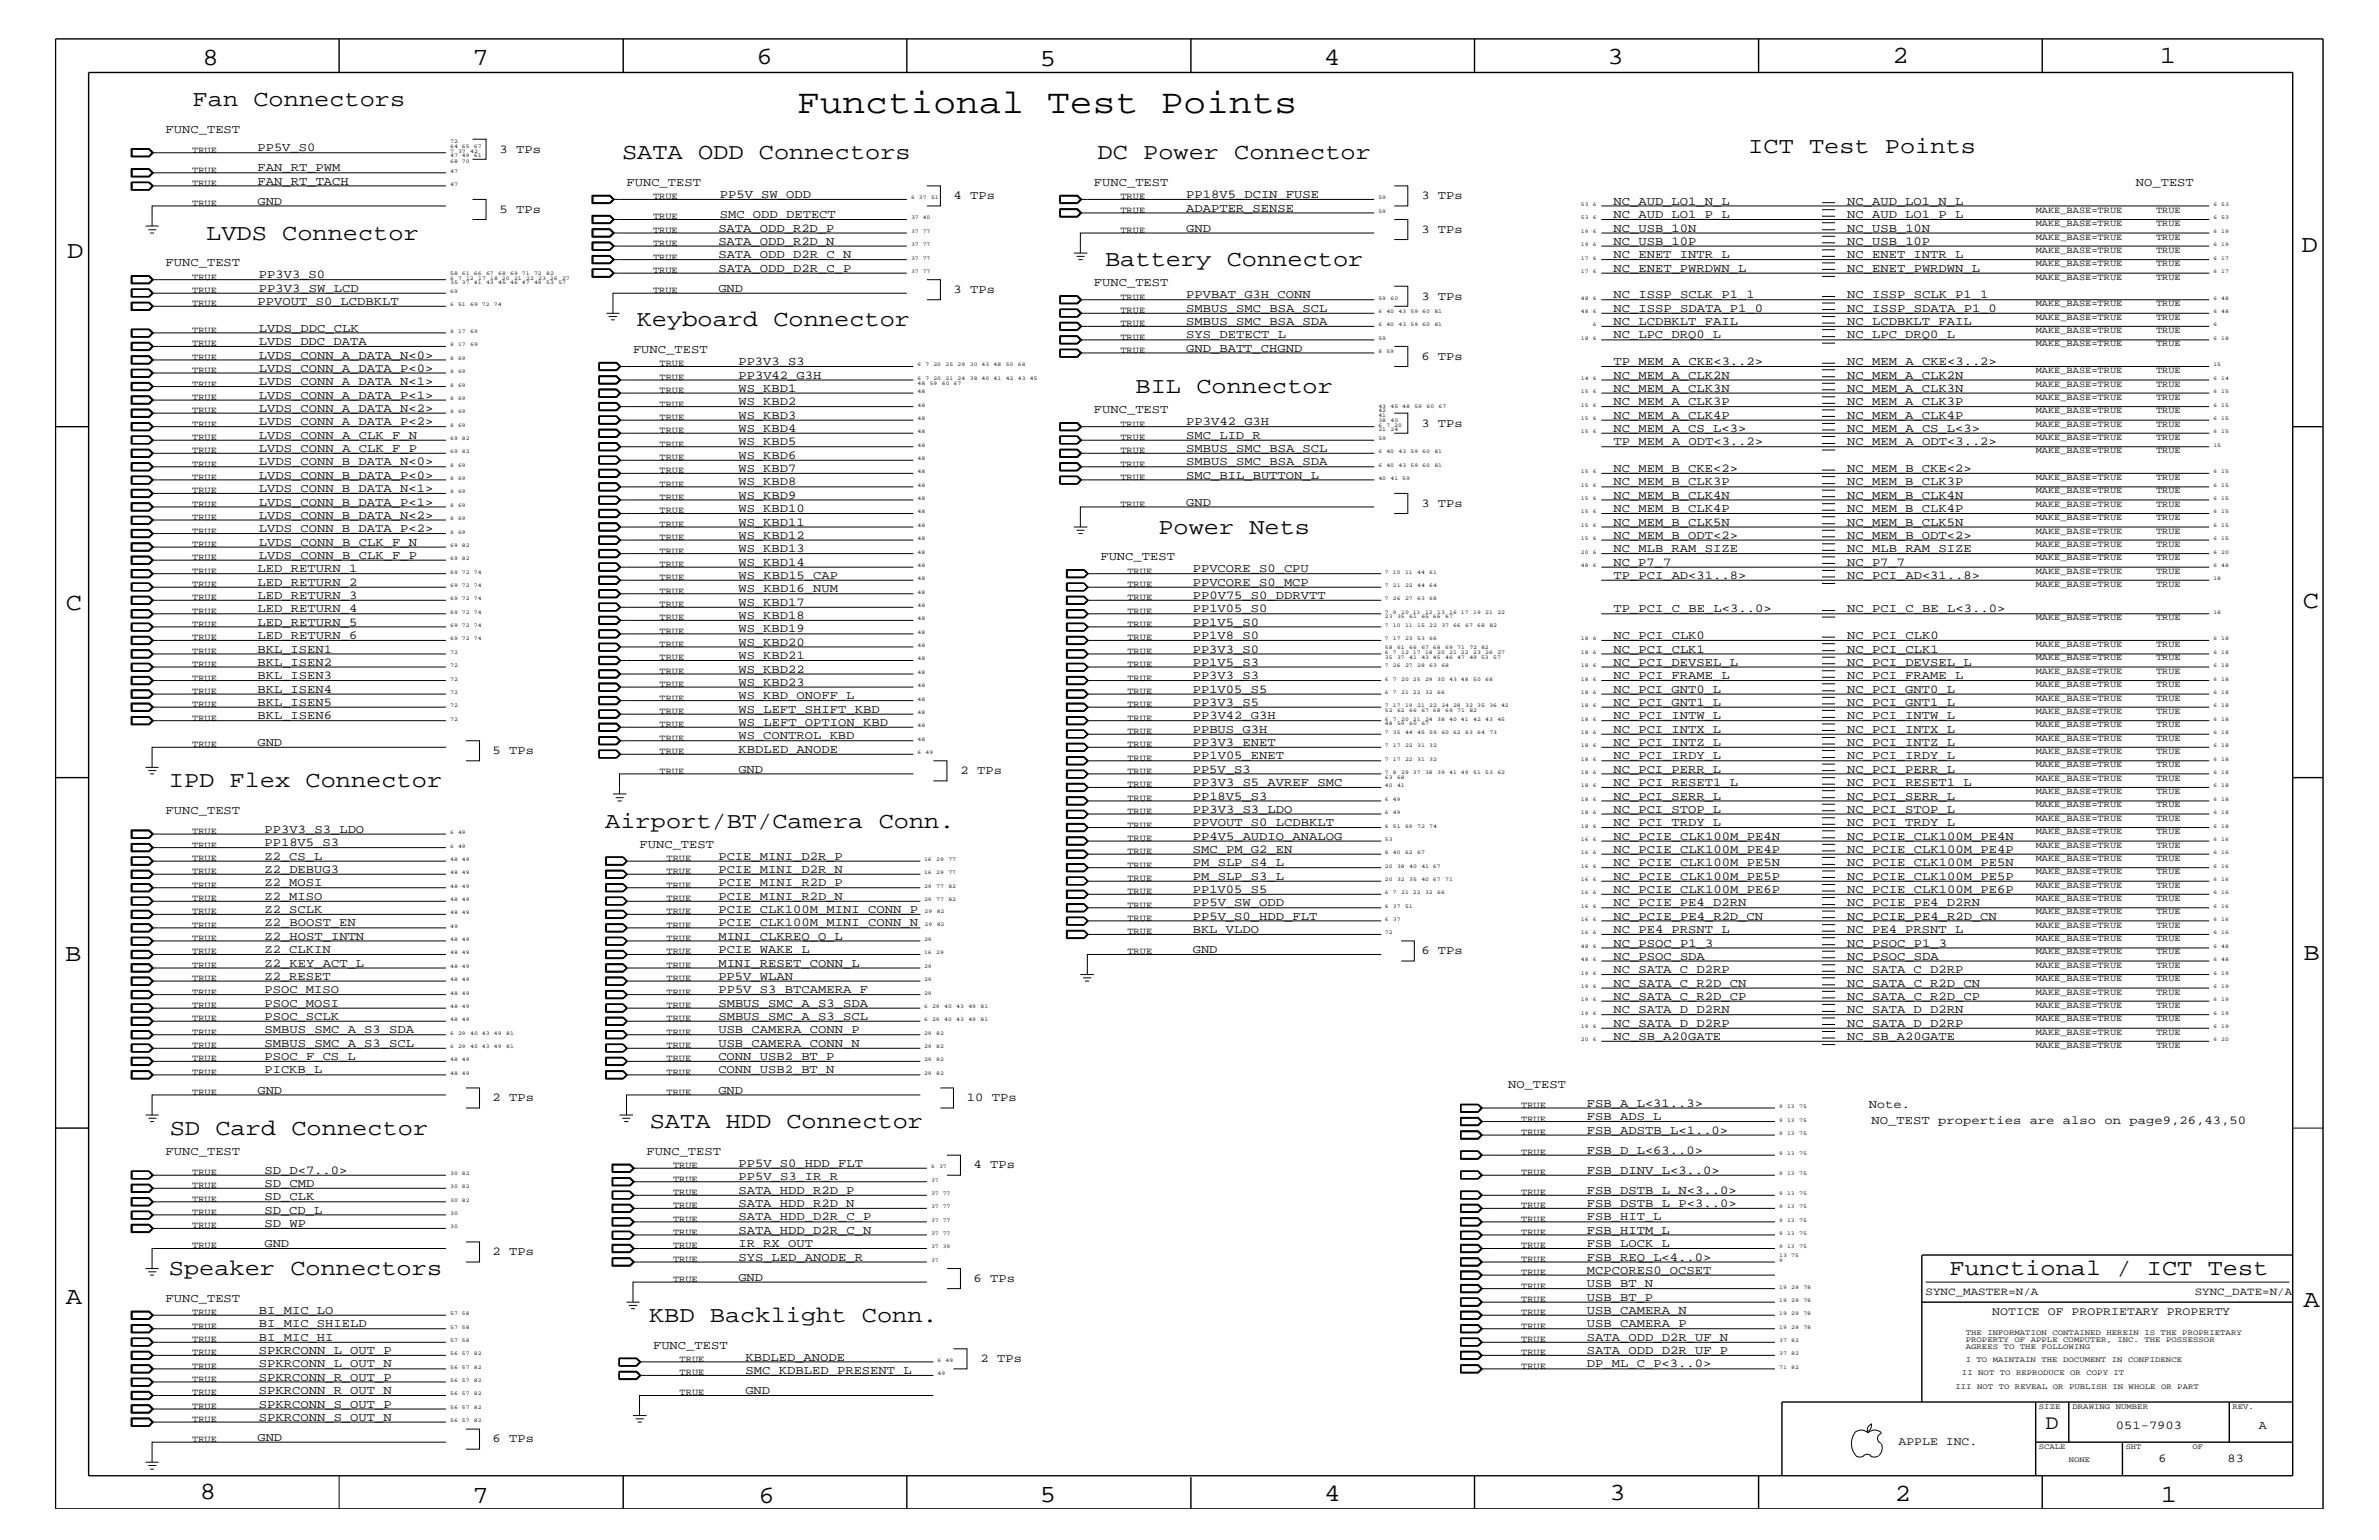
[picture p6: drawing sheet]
<svg xmlns="http://www.w3.org/2000/svg" width="432mm" height="279mm" viewBox="0 0 432 279" stroke-linecap="round" stroke-linejoin="round" font-family="sans-serif">
<defs><g id="words">
<text font-size="6.2" x="144.7" y="20.4">Functional Test Points</text>
<g font-size="4.5">
<text x="36.7" y="11.7">8</text>
<text x="85.8" y="11.7">7</text>
<text x="137.3" y="11.5">6</text>
<text x="240.3" y="11.7">4</text>
<text x="291.8" y="11.5">3</text>
<text x="343.5" y="11.5">2</text>
<text x="392" y="11.5">1</text>
<text x="188.7" y="12.1">5</text>
<text x="12.2" y="46.8">D</text>
<text x="417.7" y="45.7">D</text>
<text x="11.9" y="110.6">C</text>
<text x="418" y="110.3">C</text>
<text x="11.9" y="174.3">B</text>
<text x="418.1" y="174.2">B</text>
<text x="11.9" y="236.7">A</text>
<text x="418.1" y="237.1">A</text>
<text x="36.2" y="271.9">8</text>
<text x="85.8" y="272.7">7</text>
<text x="137.7" y="272.7">6</text>
<text x="188.7" y="272.5">5</text>
<text x="240.4" y="272.3">4</text>
<text x="292.1" y="272.2">3</text>
<text x="343.9" y="272.3">2</text>
<text x="392.2" y="272.6">1</text>
</g>
<g font-size="4.1">
<text x="35" y="19.2">Fan Connectors</text>
<text x="112.9" y="28.9">SATA ODD Connectors</text>
<text x="199.2" y="28.9">DC Power Connector</text>
<text x="317.3" y="27.7">ICT Test Points</text>
<text x="37.4" y="43.5">LVDS Connector</text>
<text x="200.6" y="48.3">Battery Connector</text>
<text x="115.6" y="59.2">Keyboard Connector</text>
<text x="206.1" y="71.3">BIL Connector</text>
<text x="210.3" y="96.8">Power Nets</text>
<text x="30.6" y="142.9">IPD Flex Connector</text>
<text x="109.9" y="150.1">Airport/BT/Camera Conn.</text>
<text x="30.8" y="205.9">SD Card Connector</text>
<text x="117.9" y="204.7">SATA HDD Connector</text>
<text x="30.6" y="231.3">Speaker Connectors</text>
<text x="353.8" y="231.3">Functional / ICT Test</text>
<text x="117.8" y="239.9">KBD Backlight Conn.</text>
</g>
<text font-size="3.7" x="371.3" y="259.3">D</text>
<g font-size="2.2">
<text x="30.1" y="24.1">FUNC_TEST</text>
<text x="46.7" y="27.5">PP5V_S0</text>
<text x="90.7" y="27.7">3 TPs</text>
<text x="46.7" y="33.6">FAN_RT_TACH</text>
<text x="46.7" y="31.1">FAN_RT_PWM</text>
<text x="113.7" y="33.7">FUNC_TEST</text>
<text x="130.6" y="35.9">PP5V_SW_ODD</text>
<text x="198.5" y="33.7">FUNC_TEST</text>
<text x="215.3" y="35.9">PP18V5_DCIN_FUSE</text>
<text x="387.7" y="33.7">NO_TEST</text>
<text x="46.7" y="37.2">GND</text>
<text x="90.7" y="38.6">5 TPs</text>
<text x="130.6" y="39.6">SMC_ODD_DETECT</text>
<text x="173.1" y="36.2">4 TPs</text>
<text x="215.3" y="38.4">ADAPTER_SENSE</text>
<text x="258" y="36.2">3 TPs</text>
<text x="292.9" y="39.6">NC_AUD_LO1_P_L</text>
<text x="292.9" y="37.2">NC_AUD_LO1_N_L</text>
<text x="335.3" y="37.2">NC_AUD_LO1_N_L</text>
<text x="335.3" y="39.6">NC_AUD_LO1_P_L</text>
<text x="130.4" y="42">SATA_ODD_R2D_P</text>
<text x="130.4" y="46.8">SATA_ODD_D2R_C_N</text>
<text x="130.4" y="44.4">SATA_ODD_R2D_N</text>
<text x="215.3" y="42">GND</text>
<text x="258" y="42.3">3 TPs</text>
<text x="292.9" y="46.8">NC_ENET_INTR_L</text>
<text x="292.9" y="44.4">NC_USB_10P</text>
<text x="292.9" y="42">NC_USB_10N</text>
<text x="335.3" y="44.4">NC_USB_10P</text>
<text x="335.3" y="42">NC_USB_10N</text>
<text x="335.3" y="46.8">NC_ENET_INTR_L</text>
<text x="30.1" y="48.3">FUNC_TEST</text>
<text x="47" y="52.9">PP3V3_SW_LCD</text>
<text x="47" y="50.5">PP3V3_S0</text>
<text x="130.4" y="52.9">GND</text>
<text x="130.4" y="49.3">SATA_ODD_D2R_C_P</text>
<text x="173.1" y="53.2">3 TPs</text>
<text x="198.5" y="51.9">FUNC_TEST</text>
<text x="292.9" y="49.3">NC_ENET_PWRDWN_L</text>
<text x="335.3" y="49.3">NC_ENET_PWRDWN_L</text>
<text x="46.7" y="55.3">PPVOUT_S0_LCDBKLT</text>
<text x="215.3" y="59">SMBUS_SMC_BSA_SDA</text>
<text x="215.3" y="56.6">SMBUS_SMC_BSA_SCL</text>
<text x="215.3" y="54.1">PPVBAT_G3H_CONN</text>
<text x="258" y="54.4">3 TPs</text>
<text x="292.9" y="56.6">NC_ISSP_SDATA_P1_0</text>
<text x="292.9" y="54.1">NC_ISSP_SCLK_P1_1</text>
<text x="292.9" y="59">NC_LCDBKLT_FAIL</text>
<text x="335.3" y="56.6">NC_ISSP_SDATA_P1_0</text>
<text x="335.3" y="54.1">NC_ISSP_SCLK_P1_1</text>
<text x="335.3" y="59">NC_LCDBKLT_FAIL</text>
<text x="47" y="60.2">LVDS_DDC_CLK</text>
<text x="47" y="62.6">LVDS_DDC_DATA</text>
<text x="47" y="65.1">LVDS_CONN_A_DATA_N&lt;0&gt;</text>
<text x="114.9" y="64">FUNC_TEST</text>
<text x="215.3" y="61.4">SYS_DETECT_L</text>
<text x="215.3" y="63.9">GND_BATT_CHGND</text>
<text x="258" y="65.3">6 TPs</text>
<text x="292.9" y="61.4">NC_LPC_DRQ0_L</text>
<text x="335.3" y="61.4">NC_LPC_DRQ0_L</text>
<text x="47" y="69.9">LVDS_CONN_A_DATA_N&lt;1&gt;</text>
<text x="47" y="67.5">LVDS_CONN_A_DATA_P&lt;0&gt;</text>
<text x="134" y="68.7">PP3V42_G3H</text>
<text x="134" y="71.1">WS_KBD1</text>
<text x="134" y="66.2">PP3V3_S3</text>
<text x="292.9" y="68.7">NC_MEM_A_CLK2N</text>
<text x="292.9" y="66.2">TP_MEM_A_CKE&lt;3..2&gt;</text>
<text x="292.9" y="71.1">NC_MEM_A_CLK3N</text>
<text x="335.3" y="66.2">NC_MEM_A_CKE&lt;3..2&gt;</text>
<text x="335.3" y="68.7">NC_MEM_A_CLK2N</text>
<text x="335.3" y="71.1">NC_MEM_A_CLK3N</text>
<text x="47" y="72.3">LVDS_CONN_A_DATA_P&lt;1&gt;</text>
<text x="47" y="74.7">LVDS_CONN_A_DATA_N&lt;2&gt;</text>
<text x="47" y="77.2">LVDS_CONN_A_DATA_P&lt;2&gt;</text>
<text x="134" y="73.5">WS_KBD2</text>
<text x="134" y="76">WS_KBD3</text>
<text x="198.5" y="75">FUNC_TEST</text>
<text x="215.3" y="77.2">PP3V42_G3H</text>
<text x="258" y="77.4">3 TPs</text>
<text x="292.9" y="73.5">NC_MEM_A_CLK3P</text>
<text x="292.9" y="76">NC_MEM_A_CLK4P</text>
<text x="335.3" y="76">NC_MEM_A_CLK4P</text>
<text x="335.3" y="73.5">NC_MEM_A_CLK3P</text>
<text x="47" y="79.6">LVDS_CONN_A_CLK_F_N</text>
<text x="47" y="82">LVDS_CONN_A_CLK_F_P</text>
<text x="134" y="80.8">WS_KBD5</text>
<text x="134" y="78.3">WS_KBD4</text>
<text x="134" y="83.3">WS_KBD6</text>
<text x="215.3" y="79.6">SMC_LID_R</text>
<text x="215.3" y="82">SMBUS_SMC_BSA_SCL</text>
<text x="292.9" y="80.8">TP_MEM_A_ODT&lt;3..2&gt;</text>
<text x="292.9" y="78.3">NC_MEM_A_CS_L&lt;3&gt;</text>
<text x="335.3" y="78.3">NC_MEM_A_CS_L&lt;3&gt;</text>
<text x="335.3" y="80.8">NC_MEM_A_ODT&lt;3..2&gt;</text>
<text x="47" y="86.9">LVDS_CONN_B_DATA_P&lt;0&gt;</text>
<text x="47" y="89.3">LVDS_CONN_B_DATA_N&lt;1&gt;</text>
<text x="47" y="84.4">LVDS_CONN_B_DATA_N&lt;0&gt;</text>
<text x="134" y="88.1">WS_KBD8</text>
<text x="134" y="85.6">WS_KBD7</text>
<text x="215.3" y="86.9">SMC_BIL_BUTTON_L</text>
<text x="215.3" y="84.4">SMBUS_SMC_BSA_SDA</text>
<text x="292.9" y="85.6">NC_MEM_B_CKE&lt;2&gt;</text>
<text x="292.9" y="88.1">NC_MEM_B_CLK3P</text>
<text x="335.3" y="88.1">NC_MEM_B_CLK3P</text>
<text x="335.3" y="85.6">NC_MEM_B_CKE&lt;2&gt;</text>
<text x="47" y="91.7">LVDS_CONN_B_DATA_P&lt;1&gt;</text>
<text x="47" y="94.2">LVDS_CONN_B_DATA_N&lt;2&gt;</text>
<text x="134" y="92.9">WS_KBD10</text>
<text x="134" y="95.4">WS_KBD11</text>
<text x="134" y="90.5">WS_KBD9</text>
<text x="215.3" y="91.7">GND</text>
<text x="258" y="92">3 TPs</text>
<text x="292.9" y="95.4">NC_MEM_B_CLK5N</text>
<text x="292.9" y="92.9">NC_MEM_B_CLK4P</text>
<text x="292.9" y="90.5">NC_MEM_B_CLK4N</text>
<text x="335.3" y="90.5">NC_MEM_B_CLK4N</text>
<text x="335.3" y="92.9">NC_MEM_B_CLK4P</text>
<text x="335.3" y="95.4">NC_MEM_B_CLK5N</text>
<text x="47" y="101.4">LVDS_CONN_B_CLK_F_P</text>
<text x="47" y="99">LVDS_CONN_B_CLK_F_N</text>
<text x="47" y="96.5">LVDS_CONN_B_DATA_P&lt;2&gt;</text>
<text x="134" y="100.2">WS_KBD13</text>
<text x="134" y="97.7">WS_KBD12</text>
<text x="199.7" y="101.6">FUNC_TEST</text>
<text x="292.9" y="97.7">NC_MEM_B_ODT&lt;2&gt;</text>
<text x="292.9" y="100.2">NC_MLB_RAM_SIZE</text>
<text x="335.3" y="97.7">NC_MEM_B_ODT&lt;2&gt;</text>
<text x="335.3" y="100.2">NC_MLB_RAM_SIZE</text>
<text x="46.7" y="106.3">LED_RETURN_2</text>
<text x="46.7" y="103.8">LED_RETURN_1</text>
<text x="134" y="105">WS_KBD15_CAP</text>
<text x="134" y="107.5">WS_KBD16_NUM</text>
<text x="134" y="102.6">WS_KBD14</text>
<text x="216.5" y="106.3">PPVCORE_S0_MCP</text>
<text x="216.5" y="103.8">PPVCORE_S0_CPU</text>
<text x="292.9" y="102.6">NC_P7_7</text>
<text x="292.9" y="105">TP_PCI_AD&lt;31..8&gt;</text>
<text x="335.3" y="105">NC_PCI_AD&lt;31..8&gt;</text>
<text x="335.3" y="102.6">NC_P7_7</text>
<text x="46.7" y="108.7">LED_RETURN_3</text>
<text x="46.7" y="113.6">LED_RETURN_5</text>
<text x="46.7" y="111.1">LED_RETURN_4</text>
<text x="134" y="109.9">WS_KBD17</text>
<text x="134" y="112.3">WS_KBD18</text>
<text x="216.5" y="111.1">PP1V05_S0</text>
<text x="216.5" y="108.7">PP0V75_S0_DDRVTT</text>
<text x="216.5" y="113.6">PP1V5_S0</text>
<text x="292.9" y="111.1">TP_PCI_C_BE_L&lt;3..0&gt;</text>
<text x="335.3" y="111.1">NC_PCI_C_BE_L&lt;3..0&gt;</text>
<text x="46.7" y="115.9">LED_RETURN_6</text>
<text x="46.7" y="118.4">BKL_ISEN1</text>
<text x="134" y="119.6">WS_KBD21</text>
<text x="134" y="117.2">WS_KBD20</text>
<text x="134" y="114.8">WS_KBD19</text>
<text x="216.5" y="118.4">PP3V3_S0</text>
<text x="216.5" y="115.9">PP1V8_S0</text>
<text x="292.9" y="118.4">NC_PCI_CLK1</text>
<text x="292.9" y="115.9">NC_PCI_CLK0</text>
<text x="335.3" y="118.4">NC_PCI_CLK1</text>
<text x="335.3" y="115.9">NC_PCI_CLK0</text>
<text x="46.7" y="120.8">BKL_ISEN2</text>
<text x="46.7" y="125.7">BKL_ISEN4</text>
<text x="46.7" y="123.2">BKL_ISEN3</text>
<text x="134" y="124.4">WS_KBD23</text>
<text x="134" y="122">WS_KBD22</text>
<text x="216.5" y="123.2">PP3V3_S3</text>
<text x="216.5" y="120.8">PP1V5_S3</text>
<text x="216.5" y="125.7">PP1V05_S5</text>
<text x="292.9" y="123.2">NC_PCI_FRAME_L</text>
<text x="292.9" y="125.7">NC_PCI_GNT0_L</text>
<text x="292.9" y="120.8">NC_PCI_DEVSEL_L</text>
<text x="335.3" y="125.7">NC_PCI_GNT0_L</text>
<text x="335.3" y="123.2">NC_PCI_FRAME_L</text>
<text x="335.3" y="120.8">NC_PCI_DEVSEL_L</text>
<text x="46.7" y="128">BKL_ISEN5</text>
<text x="46.7" y="130.5">BKL_ISEN6</text>
<text x="134" y="129.3">WS_LEFT_SHIFT_KBD</text>
<text x="134" y="131.7">WS_LEFT_OPTION_KBD</text>
<text x="134" y="126.9">WS_KBD_ONOFF_L</text>
<text x="216.5" y="128">PP3V3_S5</text>
<text x="216.5" y="130.5">PP3V42_G3H</text>
<text x="292.9" y="130.5">NC_PCI_INTW_L</text>
<text x="292.9" y="128">NC_PCI_GNT1_L</text>
<text x="335.3" y="130.5">NC_PCI_INTW_L</text>
<text x="335.3" y="128">NC_PCI_GNT1_L</text>
<text x="46.7" y="135.3">GND</text>
<text x="89.4" y="136.8">5 TPs</text>
<text x="134" y="134.1">WS_CONTROL_KBD</text>
<text x="134" y="136.6">KBDLED_ANODE</text>
<text x="216.5" y="135.3">PP3V3_ENET</text>
<text x="216.5" y="137.8">PP1V05_ENET</text>
<text x="216.5" y="133">PPBUS_G3H</text>
<text x="292.9" y="135.3">NC_PCI_INTZ_L</text>
<text x="292.9" y="137.8">NC_PCI_IRDY_L</text>
<text x="292.9" y="133">NC_PCI_INTX_L</text>
<text x="335.3" y="133">NC_PCI_INTX_L</text>
<text x="335.3" y="135.3">NC_PCI_INTZ_L</text>
<text x="335.3" y="137.8">NC_PCI_IRDY_L</text>
<text x="134" y="140.2">GND</text>
<text x="174.3" y="140.4">2 TPs</text>
<text x="216.5" y="142.6">PP3V3_S5_AVREF_SMC</text>
<text x="216.5" y="140.2">PP5V_S3</text>
<text x="292.9" y="142.6">NC_PCI_RESET1_L</text>
<text x="292.9" y="140.2">NC_PCI_PERR_L</text>
<text x="335.3" y="142.6">NC_PCI_RESET1_L</text>
<text x="335.3" y="140.2">NC_PCI_PERR_L</text>
<text x="30.1" y="147.7">FUNC_TEST</text>
<text x="216.5" y="147.5">PP3V3_S3_LDO</text>
<text x="216.5" y="149.9">PPVOUT_S0_LCDBKLT</text>
<text x="216.5" y="145.1">PP18V5_S3</text>
<text x="292.9" y="147.5">NC_PCI_STOP_L</text>
<text x="292.9" y="145.1">NC_PCI_SERR_L</text>
<text x="292.9" y="149.9">NC_PCI_TRDY_L</text>
<text x="335.3" y="149.9">NC_PCI_TRDY_L</text>
<text x="335.3" y="145.1">NC_PCI_SERR_L</text>
<text x="335.3" y="147.5">NC_PCI_STOP_L</text>
<text x="48" y="151.1">PP3V3_S3_LDO</text>
<text x="48" y="153.5">PP18V5_S3</text>
<text x="48" y="156">Z2_CS_L</text>
<text x="116.1" y="153.8">FUNC_TEST</text>
<text x="130.4" y="156">PCIE_MINI_D2R_P</text>
<text x="216.5" y="152.3">PP4V5_AUDIO_ANALOG</text>
<text x="216.5" y="154.7">SMC_PM_G2_EN</text>
<text x="292.9" y="154.7">NC_PCIE_CLK100M_PE4P</text>
<text x="292.9" y="152.3">NC_PCIE_CLK100M_PE4N</text>
<text x="335.3" y="152.3">NC_PCIE_CLK100M_PE4N</text>
<text x="335.3" y="154.7">NC_PCIE_CLK100M_PE4P</text>
<text x="48" y="158.4">Z2_DEBUG3</text>
<text x="48" y="160.8">Z2_MOSI</text>
<text x="130.4" y="158.4">PCIE_MINI_D2R_N</text>
<text x="130.4" y="160.8">PCIE_MINI_R2D_P</text>
<text x="216.5" y="162">PP1V05_S5</text>
<text x="216.5" y="159.6">PM_SLP_S3_L</text>
<text x="216.5" y="157.2">PM_SLP_S4_L</text>
<text x="292.9" y="157.2">NC_PCIE_CLK100M_PE5N</text>
<text x="292.9" y="162">NC_PCIE_CLK100M_PE6P</text>
<text x="292.9" y="159.6">NC_PCIE_CLK100M_PE5P</text>
<text x="335.3" y="162">NC_PCIE_CLK100M_PE6P</text>
<text x="335.3" y="157.2">NC_PCIE_CLK100M_PE5N</text>
<text x="335.3" y="159.6">NC_PCIE_CLK100M_PE5P</text>
<text x="48" y="163.3">Z2_MISO</text>
<text x="48" y="165.6">Z2_SCLK</text>
<text x="130.4" y="165.6">PCIE_CLK100M_MINI_CONN_P</text>
<text x="130.4" y="163.3">PCIE_MINI_R2D_N</text>
<text x="216.5" y="164.5">PP5V_SW_ODD</text>
<text x="216.5" y="166.9">PP5V_S0_HDD_FLT</text>
<text x="292.9" y="164.5">NC_PCIE_PE4_D2RN</text>
<text x="292.9" y="166.9">NC_PCIE_PE4_R2D_CN</text>
<text x="335.3" y="164.5">NC_PCIE_PE4_D2RN</text>
<text x="335.3" y="166.9">NC_PCIE_PE4_R2D_CN</text>
<text x="48" y="168.1">Z2_BOOST_EN</text>
<text x="48" y="170.5">Z2_HOST_INTN</text>
<text x="48" y="172.9">Z2_CLKIN</text>
<text x="130.4" y="170.5">MINI_CLKREQ_Q_L</text>
<text x="130.4" y="172.9">PCIE_WAKE_L</text>
<text x="130.4" y="168.1">PCIE_CLK100M_MINI_CONN_N</text>
<text x="216.5" y="169.3">BKL_VLDO</text>
<text x="216.5" y="172.9">GND</text>
<text x="258" y="173.2">6 TPs</text>
<text x="292.9" y="171.7">NC_PSOC_P1_3</text>
<text x="292.9" y="169.3">NC_PE4_PRSNT_L</text>
<text x="335.3" y="171.7">NC_PSOC_P1_3</text>
<text x="335.3" y="169.3">NC_PE4_PRSNT_L</text>
<text x="48" y="177.7">Z2_RESET</text>
<text x="48" y="175.4">Z2_KEY_ACT_L</text>
<text x="130.4" y="175.4">MINI_RESET_CONN_L</text>
<text x="130.4" y="177.7">PP5V_WLAN</text>
<text x="292.9" y="179">NC_SATA_C_R2D_CN</text>
<text x="292.9" y="176.6">NC_SATA_C_D2RP</text>
<text x="292.9" y="174.2">NC_PSOC_SDA</text>
<text x="335.3" y="179">NC_SATA_C_R2D_CN</text>
<text x="335.3" y="176.6">NC_SATA_C_D2RP</text>
<text x="335.3" y="174.2">NC_PSOC_SDA</text>
<text x="48" y="180.2">PSOC_MISO</text>
<text x="48" y="185">PSOC_SCLK</text>
<text x="48" y="182.7">PSOC_MOSI</text>
<text x="130.4" y="180.2">PP5V_S3_BTCAMERA_F</text>
<text x="130.4" y="182.7">SMBUS_SMC_A_S3_SDA</text>
<text x="130.4" y="185">SMBUS_SMC_A_S3_SCL</text>
<text x="292.9" y="183.8">NC_SATA_D_D2RN</text>
<text x="292.9" y="181.4">NC_SATA_C_R2D_CP</text>
<text x="335.3" y="181.4">NC_SATA_C_R2D_CP</text>
<text x="335.3" y="183.8">NC_SATA_D_D2RN</text>
<text x="48" y="189.9">SMBUS_SMC_A_S3_SCL</text>
<text x="48" y="187.5">SMBUS_SMC_A_S3_SDA</text>
<text x="130.4" y="189.9">USB_CAMERA_CONN_N</text>
<text x="130.4" y="187.5">USB_CAMERA_CONN_P</text>
<text x="292.9" y="186.3">NC_SATA_D_D2RP</text>
<text x="292.9" y="188.7">NC_SB_A20GATE</text>
<text x="335.3" y="188.7">NC_SB_A20GATE</text>
<text x="335.3" y="186.3">NC_SATA_D_D2RP</text>
<text x="48" y="192.3">PSOC_F_CS_L</text>
<text x="48" y="194.8">PICKB_L</text>
<text x="130.4" y="194.8">CONN_USB2_BT_N</text>
<text x="130.4" y="192.3">CONN_USB2_BT_P</text>
<text x="273.7" y="197.4">NO_TEST</text>
<text x="46.7" y="198.4">GND</text>
<text x="89.4" y="199.8">2 TPs</text>
<text x="130.4" y="198.4">GND</text>
<text x="175.5" y="199.8">10 TPs</text>
<text x="288" y="203.2">FSB_ADS_L</text>
<text x="288" y="200.9">FSB_A_L&lt;31..3&gt;</text>
<text x="339.2" y="201">Note.</text>
<text x="339.7" y="203.9">NO_TEST properties are also on page9,26,43,50</text>
<text x="30.1" y="209.6">FUNC_TEST</text>
<text x="117.3" y="209.6">FUNC_TEST</text>
<text x="288" y="205.7">FSB_ADSTB_L&lt;1..0&gt;</text>
<text x="288" y="209.3">FSB_D_L&lt;63..0&gt;</text>
<text x="48" y="213">SD_D&lt;7..0&gt;</text>
<text x="48" y="215.3">SD_CMD</text>
<text x="134" y="214.2">PP5V_S3_IR_R</text>
<text x="134" y="211.7">PP5V_S0_HDD_FLT</text>
<text x="176.7" y="211.9">4 TPs</text>
<text x="288" y="213">FSB_DINV_L&lt;3..0&gt;</text>
<text x="48" y="217.8">SD_CLK</text>
<text x="48" y="220.2">SD_CD_L</text>
<text x="134" y="216.6">SATA_HDD_R2D_P</text>
<text x="134" y="219">SATA_HDD_R2D_N</text>
<text x="134" y="221.4">SATA_HDD_D2R_C_P</text>
<text x="288" y="221.4">FSB_HIT_L</text>
<text x="288" y="216.6">FSB_DSTB_L_N&lt;3..0&gt;</text>
<text x="288" y="219">FSB_DSTB_L_P&lt;3..0&gt;</text>
<text x="48" y="222.6">SD_WP</text>
<text x="48" y="226.3">GND</text>
<text x="89.4" y="227.7">2 TPs</text>
<text x="134" y="223.9">SATA_HDD_D2R_C_N</text>
<text x="134" y="226.3">IR_RX_OUT</text>
<text x="288" y="223.9">FSB_HITM_L</text>
<text x="288" y="226.3">FSB_LOCK_L</text>
<text x="134" y="228.7">SYS_LED_ANODE_R</text>
<text x="134" y="232.4">GND</text>
<text x="176.7" y="232.6">6 TPs</text>
<text x="288" y="231.1">MCPCORES0_OCSET</text>
<text x="288" y="233.5">USB_BT_N</text>
<text x="288" y="228.7">FSB_REQ_L&lt;4..0&gt;</text>
<text x="30.1" y="236.2">FUNC_TEST</text>
<text x="47" y="238.4">BI_MIC_LO</text>
<text x="288" y="238.4">USB_CAMERA_N</text>
<text x="288" y="236">USB_BT_P</text>
<text x="47" y="240.8">BI_MIC_SHIELD</text>
<text x="47" y="245.6">SPKRCONN_L_OUT_P</text>
<text x="47" y="243.3">BI_MIC_HI</text>
<text x="118.5" y="244.7">FUNC_TEST</text>
<text x="288" y="240.8">USB_CAMERA_P</text>
<text x="288" y="243.3">SATA_ODD_D2R_UF_N</text>
<text x="288" y="245.6">SATA_ODD_D2R_UF_P</text>
<text x="47" y="250.6">SPKRCONN_R_OUT_P</text>
<text x="47" y="248.1">SPKRCONN_L_OUT_N</text>
<text x="135.3" y="249.3">SMC_KDBLED_PRESENT_L</text>
<text x="135.3" y="246.9">KBDLED_ANODE</text>
<text x="178" y="247.1">2 TPs</text>
<text x="288" y="248.1">DP_ML_C_P&lt;3..0&gt;</text>
<text x="47" y="257.8">SPKRCONN_S_OUT_N</text>
<text x="47" y="252.9">SPKRCONN_R_OUT_N</text>
<text x="47" y="255.4">SPKRCONN_S_OUT_P</text>
<text x="135.3" y="252.9">GND</text>
<text x="46.7" y="261.4">GND</text>
<text x="89.4" y="261.6">6 TPs</text>
<text x="384" y="259.3">051-7903</text>
<text x="410" y="259.3">A</text>
<text x="391.8" y="265.3">6</text>
<text x="404.3" y="265.3">83</text>
</g>
<g font-size="2.1">
<text x="361.6" y="238.6">NOTICE OF PROPRIETARY PROPERTY</text>
<text x="344.6" y="262.2">APPLE INC.</text>
</g>
<g font-size="2">
<text x="349.5" y="235">SYNC_MASTER=N/A</text>
<text x="398.4" y="235">SYNC_DATE=N/A</text>
</g>
<g font-size="1.7">
<text x="34.9" y="27.7">TRUE</text>
<text x="34.9" y="33.7">TRUE</text>
<text x="34.9" y="31.4">TRUE</text>
<text x="34.9" y="37.4">TRUE</text>
<text x="118.5" y="36.2">TRUE</text>
<text x="118.5" y="39.8">TRUE</text>
<text x="203.4" y="38.6">TRUE</text>
<text x="203.4" y="36.2">TRUE</text>
<text x="369.5" y="41">MAKE_BASE=TRUE</text>
<text x="369.5" y="38.6">MAKE_BASE=TRUE</text>
<text x="391.3" y="41">TRUE</text>
<text x="391.3" y="38.6">TRUE</text>
<text x="118.5" y="42.3">TRUE</text>
<text x="118.5" y="47.1">TRUE</text>
<text x="118.5" y="44.6">TRUE</text>
<text x="203.4" y="42.3">TRUE</text>
<text x="369.5" y="45.9">MAKE_BASE=TRUE</text>
<text x="369.5" y="43.5">MAKE_BASE=TRUE</text>
<text x="391.3" y="45.9">TRUE</text>
<text x="391.3" y="43.5">TRUE</text>
<text x="34.9" y="53.2">TRUE</text>
<text x="34.9" y="50.7">TRUE</text>
<text x="118.5" y="49.6">TRUE</text>
<text x="118.5" y="53.2">TRUE</text>
<text x="369.5" y="50.7">MAKE_BASE=TRUE</text>
<text x="369.5" y="48.3">MAKE_BASE=TRUE</text>
<text x="391.3" y="50.7">TRUE</text>
<text x="391.3" y="48.3">TRUE</text>
<text x="34.9" y="55.6">TRUE</text>
<text x="203.4" y="59.2">TRUE</text>
<text x="203.4" y="56.8">TRUE</text>
<text x="203.4" y="54.4">TRUE</text>
<text x="369.5" y="58">MAKE_BASE=TRUE</text>
<text x="369.5" y="55.6">MAKE_BASE=TRUE</text>
<text x="391.3" y="58">TRUE</text>
<text x="391.3" y="55.6">TRUE</text>
<text x="34.9" y="60.4">TRUE</text>
<text x="34.9" y="62.9">TRUE</text>
<text x="34.9" y="65.3">TRUE</text>
<text x="203.4" y="61.7">TRUE</text>
<text x="203.4" y="64">TRUE</text>
<text x="369.5" y="62.9">MAKE_BASE=TRUE</text>
<text x="369.5" y="60.4">MAKE_BASE=TRUE</text>
<text x="391.3" y="62.9">TRUE</text>
<text x="391.3" y="60.4">TRUE</text>
<text x="34.9" y="70.1">TRUE</text>
<text x="34.9" y="67.7">TRUE</text>
<text x="119.7" y="68.9">TRUE</text>
<text x="119.7" y="71.3">TRUE</text>
<text x="119.7" y="66.5">TRUE</text>
<text x="369.5" y="67.7">MAKE_BASE=TRUE</text>
<text x="369.5" y="70.1">MAKE_BASE=TRUE</text>
<text x="391.3" y="67.7">TRUE</text>
<text x="391.3" y="70.1">TRUE</text>
<text x="34.9" y="72.6">TRUE</text>
<text x="34.9" y="75">TRUE</text>
<text x="34.9" y="77.4">TRUE</text>
<text x="119.7" y="76.2">TRUE</text>
<text x="119.7" y="73.8">TRUE</text>
<text x="203.4" y="77.4">TRUE</text>
<text x="369.5" y="77.4">MAKE_BASE=TRUE</text>
<text x="369.5" y="75">MAKE_BASE=TRUE</text>
<text x="369.5" y="72.6">MAKE_BASE=TRUE</text>
<text x="391.3" y="77.4">TRUE</text>
<text x="391.3" y="75">TRUE</text>
<text x="391.3" y="72.6">TRUE</text>
<text x="34.9" y="79.9">TRUE</text>
<text x="34.9" y="82.2">TRUE</text>
<text x="119.7" y="81.1">TRUE</text>
<text x="119.7" y="78.6">TRUE</text>
<text x="119.7" y="83.5">TRUE</text>
<text x="203.4" y="79.9">TRUE</text>
<text x="203.4" y="82.2">TRUE</text>
<text x="369.5" y="79.9">MAKE_BASE=TRUE</text>
<text x="369.5" y="82.2">MAKE_BASE=TRUE</text>
<text x="391.3" y="82.2">TRUE</text>
<text x="391.3" y="79.9">TRUE</text>
<text x="34.9" y="87.1">TRUE</text>
<text x="34.9" y="89.5">TRUE</text>
<text x="34.9" y="84.7">TRUE</text>
<text x="119.7" y="88.3">TRUE</text>
<text x="119.7" y="85.9">TRUE</text>
<text x="203.4" y="87.1">TRUE</text>
<text x="203.4" y="84.7">TRUE</text>
<text x="369.5" y="89.5">MAKE_BASE=TRUE</text>
<text x="369.5" y="87.1">MAKE_BASE=TRUE</text>
<text x="391.3" y="89.5">TRUE</text>
<text x="391.3" y="87.1">TRUE</text>
<text x="34.9" y="92">TRUE</text>
<text x="34.9" y="94.3">TRUE</text>
<text x="119.7" y="93.2">TRUE</text>
<text x="119.7" y="95.6">TRUE</text>
<text x="119.7" y="90.7">TRUE</text>
<text x="203.4" y="92">TRUE</text>
<text x="369.5" y="92">MAKE_BASE=TRUE</text>
<text x="369.5" y="94.3">MAKE_BASE=TRUE</text>
<text x="391.3" y="94.3">TRUE</text>
<text x="391.3" y="92">TRUE</text>
<text x="34.9" y="101.6">TRUE</text>
<text x="34.9" y="99.3">TRUE</text>
<text x="34.9" y="96.8">TRUE</text>
<text x="119.7" y="100.4">TRUE</text>
<text x="119.7" y="98">TRUE</text>
<text x="369.5" y="96.8">MAKE_BASE=TRUE</text>
<text x="369.5" y="99.3">MAKE_BASE=TRUE</text>
<text x="369.5" y="101.6">MAKE_BASE=TRUE</text>
<text x="391.3" y="96.8">TRUE</text>
<text x="391.3" y="99.3">TRUE</text>
<text x="391.3" y="101.6">TRUE</text>
<text x="34.9" y="106.5">TRUE</text>
<text x="34.9" y="104.1">TRUE</text>
<text x="119.7" y="105.3">TRUE</text>
<text x="119.7" y="107.7">TRUE</text>
<text x="119.7" y="102.9">TRUE</text>
<text x="204.6" y="106.5">TRUE</text>
<text x="204.6" y="104.1">TRUE</text>
<text x="369.5" y="106.5">MAKE_BASE=TRUE</text>
<text x="369.5" y="104.1">MAKE_BASE=TRUE</text>
<text x="391.3" y="106.5">TRUE</text>
<text x="391.3" y="104.1">TRUE</text>
<text x="34.9" y="108.9">TRUE</text>
<text x="34.9" y="113.7">TRUE</text>
<text x="34.9" y="111.4">TRUE</text>
<text x="119.7" y="110.2">TRUE</text>
<text x="119.7" y="112.6">TRUE</text>
<text x="204.6" y="111.4">TRUE</text>
<text x="204.6" y="108.9">TRUE</text>
<text x="204.6" y="113.7">TRUE</text>
<text x="369.5" y="112.6">MAKE_BASE=TRUE</text>
<text x="391.3" y="112.6">TRUE</text>
<text x="34.9" y="116.2">TRUE</text>
<text x="34.9" y="118.6">TRUE</text>
<text x="119.7" y="119.8">TRUE</text>
<text x="119.7" y="117.4">TRUE</text>
<text x="119.7" y="115">TRUE</text>
<text x="204.6" y="118.6">TRUE</text>
<text x="204.6" y="116.2">TRUE</text>
<text x="369.5" y="119.8">MAKE_BASE=TRUE</text>
<text x="369.5" y="117.4">MAKE_BASE=TRUE</text>
<text x="391.3" y="119.8">TRUE</text>
<text x="391.3" y="117.4">TRUE</text>
<text x="34.9" y="121">TRUE</text>
<text x="34.9" y="125.9">TRUE</text>
<text x="34.9" y="123.5">TRUE</text>
<text x="119.7" y="124.7">TRUE</text>
<text x="119.7" y="122.3">TRUE</text>
<text x="204.6" y="123.5">TRUE</text>
<text x="204.6" y="121">TRUE</text>
<text x="204.6" y="125.9">TRUE</text>
<text x="369.5" y="124.7">MAKE_BASE=TRUE</text>
<text x="369.5" y="122.3">MAKE_BASE=TRUE</text>
<text x="391.3" y="124.7">TRUE</text>
<text x="391.3" y="122.3">TRUE</text>
<text x="34.9" y="128.3">TRUE</text>
<text x="34.9" y="130.8">TRUE</text>
<text x="119.7" y="129.6">TRUE</text>
<text x="119.7" y="131.9">TRUE</text>
<text x="119.7" y="127.1">TRUE</text>
<text x="204.6" y="128.3">TRUE</text>
<text x="204.6" y="130.8">TRUE</text>
<text x="369.5" y="131.9">MAKE_BASE=TRUE</text>
<text x="369.5" y="127.1">MAKE_BASE=TRUE</text>
<text x="369.5" y="129.6">MAKE_BASE=TRUE</text>
<text x="391.3" y="131.9">TRUE</text>
<text x="391.3" y="127.1">TRUE</text>
<text x="391.3" y="129.6">TRUE</text>
<text x="34.9" y="135.6">TRUE</text>
<text x="119.7" y="134.4">TRUE</text>
<text x="119.7" y="136.8">TRUE</text>
<text x="204.6" y="135.6">TRUE</text>
<text x="204.6" y="133.2">TRUE</text>
<text x="369.5" y="134.4">MAKE_BASE=TRUE</text>
<text x="369.5" y="136.8">MAKE_BASE=TRUE</text>
<text x="391.3" y="134.4">TRUE</text>
<text x="391.3" y="136.8">TRUE</text>
<text x="119.7" y="140.4">TRUE</text>
<text x="204.6" y="138">TRUE</text>
<text x="204.6" y="142.9">TRUE</text>
<text x="204.6" y="140.4">TRUE</text>
<text x="369.5" y="141.7">MAKE_BASE=TRUE</text>
<text x="369.5" y="139.2">MAKE_BASE=TRUE</text>
<text x="391.3" y="141.7">TRUE</text>
<text x="391.3" y="139.2">TRUE</text>
<text x="204.6" y="147.7">TRUE</text>
<text x="204.6" y="145.3">TRUE</text>
<text x="369.5" y="146.5">MAKE_BASE=TRUE</text>
<text x="369.5" y="144">MAKE_BASE=TRUE</text>
<text x="369.5" y="149">MAKE_BASE=TRUE</text>
<text x="391.3" y="146.5">TRUE</text>
<text x="391.3" y="144">TRUE</text>
<text x="391.3" y="149">TRUE</text>
<text x="34.9" y="151.3">TRUE</text>
<text x="34.9" y="153.8">TRUE</text>
<text x="204.6" y="152.6">TRUE</text>
<text x="204.6" y="155">TRUE</text>
<text x="204.6" y="150.1">TRUE</text>
<text x="369.5" y="153.8">MAKE_BASE=TRUE</text>
<text x="369.5" y="151.3">MAKE_BASE=TRUE</text>
<text x="391.3" y="153.8">TRUE</text>
<text x="391.3" y="151.3">TRUE</text>
<text x="34.9" y="156.2">TRUE</text>
<text x="34.9" y="158.6">TRUE</text>
<text x="34.9" y="161.1">TRUE</text>
<text x="121" y="156.2">TRUE</text>
<text x="121" y="158.6">TRUE</text>
<text x="121" y="161.1">TRUE</text>
<text x="204.6" y="159.9">TRUE</text>
<text x="204.6" y="157.4">TRUE</text>
<text x="369.5" y="158.6">MAKE_BASE=TRUE</text>
<text x="369.5" y="161.1">MAKE_BASE=TRUE</text>
<text x="369.5" y="156.2">MAKE_BASE=TRUE</text>
<text x="391.3" y="158.6">TRUE</text>
<text x="391.3" y="161.1">TRUE</text>
<text x="391.3" y="156.2">TRUE</text>
<text x="34.9" y="163.5">TRUE</text>
<text x="34.9" y="165.9">TRUE</text>
<text x="121" y="165.9">TRUE</text>
<text x="121" y="163.5">TRUE</text>
<text x="204.6" y="164.7">TRUE</text>
<text x="204.6" y="162.2">TRUE</text>
<text x="204.6" y="167.1">TRUE</text>
<text x="369.5" y="165.9">MAKE_BASE=TRUE</text>
<text x="369.5" y="163.5">MAKE_BASE=TRUE</text>
<text x="391.3" y="165.9">TRUE</text>
<text x="391.3" y="163.5">TRUE</text>
<text x="34.9" y="168.3">TRUE</text>
<text x="34.9" y="170.7">TRUE</text>
<text x="34.9" y="173.2">TRUE</text>
<text x="121" y="170.7">TRUE</text>
<text x="121" y="173.2">TRUE</text>
<text x="121" y="168.3">TRUE</text>
<text x="204.6" y="169.5">TRUE</text>
<text x="204.6" y="173.2">TRUE</text>
<text x="369.5" y="173.2">MAKE_BASE=TRUE</text>
<text x="369.5" y="170.7">MAKE_BASE=TRUE</text>
<text x="369.5" y="168.3">MAKE_BASE=TRUE</text>
<text x="391.3" y="173.2">TRUE</text>
<text x="391.3" y="170.7">TRUE</text>
<text x="391.3" y="168.3">TRUE</text>
<text x="34.9" y="178">TRUE</text>
<text x="34.9" y="175.6">TRUE</text>
<text x="121" y="175.6">TRUE</text>
<text x="121" y="178">TRUE</text>
<text x="369.5" y="178">MAKE_BASE=TRUE</text>
<text x="369.5" y="175.6">MAKE_BASE=TRUE</text>
<text x="391.3" y="178">TRUE</text>
<text x="391.3" y="175.6">TRUE</text>
<text x="34.9" y="180.5">TRUE</text>
<text x="34.9" y="185.3">TRUE</text>
<text x="34.9" y="182.9">TRUE</text>
<text x="121" y="185.3">TRUE</text>
<text x="121" y="182.9">TRUE</text>
<text x="121" y="180.5">TRUE</text>
<text x="369.5" y="182.9">MAKE_BASE=TRUE</text>
<text x="369.5" y="185.3">MAKE_BASE=TRUE</text>
<text x="369.5" y="180.5">MAKE_BASE=TRUE</text>
<text x="391.3" y="182.9">TRUE</text>
<text x="391.3" y="185.3">TRUE</text>
<text x="391.3" y="180.5">TRUE</text>
<text x="34.9" y="190.2">TRUE</text>
<text x="34.9" y="187.7">TRUE</text>
<text x="121" y="190.2">TRUE</text>
<text x="121" y="187.7">TRUE</text>
<text x="369.5" y="190.2">MAKE_BASE=TRUE</text>
<text x="369.5" y="187.7">MAKE_BASE=TRUE</text>
<text x="391.3" y="190.2">TRUE</text>
<text x="391.3" y="187.7">TRUE</text>
<text x="34.9" y="195">TRUE</text>
<text x="34.9" y="192.6">TRUE</text>
<text x="121" y="195">TRUE</text>
<text x="121" y="192.6">TRUE</text>
<text x="34.9" y="198.7">TRUE</text>
<text x="121" y="198.7">TRUE</text>
<text x="276.1" y="203.5">TRUE</text>
<text x="276.1" y="201">TRUE</text>
<text x="276.1" y="209.6">TRUE</text>
<text x="276.1" y="205.9">TRUE</text>
<text x="34.9" y="213.2">TRUE</text>
<text x="34.9" y="215.6">TRUE</text>
<text x="122.2" y="214.4">TRUE</text>
<text x="122.2" y="211.9">TRUE</text>
<text x="276.1" y="213.2">TRUE</text>
<text x="34.9" y="218">TRUE</text>
<text x="34.9" y="220.4">TRUE</text>
<text x="122.2" y="216.9">TRUE</text>
<text x="122.2" y="219.2">TRUE</text>
<text x="122.2" y="221.7">TRUE</text>
<text x="276.1" y="221.7">TRUE</text>
<text x="276.1" y="216.9">TRUE</text>
<text x="276.1" y="219.2">TRUE</text>
<text x="34.9" y="226.5">TRUE</text>
<text x="34.9" y="222.9">TRUE</text>
<text x="122.2" y="224.1">TRUE</text>
<text x="122.2" y="226.5">TRUE</text>
<text x="276.1" y="224.1">TRUE</text>
<text x="276.1" y="226.5">TRUE</text>
<text x="122.2" y="229">TRUE</text>
<text x="122.2" y="232.6">TRUE</text>
<text x="276.1" y="231.3">TRUE</text>
<text x="276.1" y="233.8">TRUE</text>
<text x="276.1" y="229">TRUE</text>
<text x="34.9" y="238.6">TRUE</text>
<text x="276.1" y="238.6">TRUE</text>
<text x="276.1" y="236.2">TRUE</text>
<text x="34.9" y="241.1">TRUE</text>
<text x="34.9" y="245.9">TRUE</text>
<text x="34.9" y="243.5">TRUE</text>
<text x="276.1" y="241.1">TRUE</text>
<text x="276.1" y="243.5">TRUE</text>
<text x="276.1" y="245.9">TRUE</text>
<text x="34.9" y="250.7">TRUE</text>
<text x="34.9" y="248.4">TRUE</text>
<text x="123.4" y="249.5">TRUE</text>
<text x="123.4" y="247.1">TRUE</text>
<text x="276.1" y="248.4">TRUE</text>
<text x="34.9" y="253.2">TRUE</text>
<text x="34.9" y="255.6">TRUE</text>
<text x="123.4" y="253.2">TRUE</text>
<text x="34.9" y="258">TRUE</text>
<text x="34.9" y="261.6">TRUE</text>
</g>
<g font-size="1.4">
<text x="356.8" y="242.3">THE INFORMATION CONTAINED HEREIN IS THE PROPRIETARY</text>
<text x="356.8" y="243.5">PROPERTY OF APPLE COMPUTER, INC. THE POSSESSOR</text>
<text x="356.8" y="244.7">AGREES TO THE FOLLOWING</text>
<text x="354.9" y="252">III NOT TO REVEAL OR PUBLISH IN WHOLE OR PART</text>
<text x="356.1" y="249.5">II NOT TO REPRODUCE OR COPY IT</text>
<text x="356.8" y="247.1">I TO MAINTAIN THE DOCUMENT IN CONFIDENCE</text>
<text x="370.1" y="255.6">SIZE</text>
<text x="376.2" y="255.6">DRAWING NUMBER</text>
<text x="405.2" y="255.6">REV.</text>
<text x="370.1" y="262.9">SCALE</text>
<text x="385.8" y="262.9">SHT</text>
<text x="397.9" y="262.9">OF</text>
<text x="375.5" y="265.3">NONE</text>
</g>
<g font-size="1">
<text x="81.7" y="28.6">47 49</text>
<text x="81.7" y="26.9">64 65</text>
<text x="81.7" y="29.5">68 70</text>
<text x="81.7" y="25.9">72</text>
<text x="81.7" y="27.7">7</text>
<text x="83.1" y="27.7">37</text>
<text x="85.3" y="27.7">42</text>
<text x="86" y="28.6">61</text>
<text x="86" y="26.9">67</text>
<text x="81.7" y="33.7">47</text>
<text x="81.7" y="31.4">47</text>
<text x="165.4" y="36.2">6</text>
<text x="165.4" y="39.8">37 40</text>
<text x="166.8" y="36.2">37</text>
<text x="169" y="36.2">51</text>
<text x="250.2" y="38.6">59</text>
<text x="250.2" y="36.2">59</text>
<text x="286.9" y="39.8">53</text>
<text x="286.9" y="37.4">53</text>
<text x="289.1" y="39.8">6</text>
<text x="289.1" y="37.4">6</text>
<text x="401.7" y="39.8">6</text>
<text x="401.7" y="37.4">6</text>
<text x="403.2" y="39.8">53</text>
<text x="403.2" y="37.4">53</text>
<text x="165.4" y="47.1">37 77</text>
<text x="165.4" y="44.6">37 77</text>
<text x="165.4" y="42.3">37 77</text>
<text x="286.9" y="47.1">17</text>
<text x="286.9" y="44.6">19</text>
<text x="286.9" y="42.3">19</text>
<text x="289.1" y="47.1">6</text>
<text x="289.1" y="44.6">6</text>
<text x="289.1" y="42.3">6</text>
<text x="401.7" y="44.6">6</text>
<text x="401.7" y="42.3">6</text>
<text x="401.7" y="47.1">6</text>
<text x="403.2" y="44.6">19</text>
<text x="403.2" y="42.3">19</text>
<text x="403.2" y="47.1">17</text>
<text x="81.7" y="51.6">35 37</text>
<text x="81.7" y="49.9">58 61</text>
<text x="81.7" y="50.7">6</text>
<text x="81.7" y="53.2">69</text>
<text x="83.1" y="50.7">7</text>
<text x="84.6" y="50.7">12</text>
<text x="86" y="51.6">41</text>
<text x="86" y="49.9">66</text>
<text x="86.8" y="50.7">17</text>
<text x="88.2" y="51.6">43</text>
<text x="88.2" y="49.9">67</text>
<text x="89" y="50.7">18 20</text>
<text x="90.4" y="51.6">45</text>
<text x="90.4" y="49.9">68</text>
<text x="92.6" y="51.6">46 47</text>
<text x="92.6" y="49.9">69 71</text>
<text x="93.3" y="50.7">21</text>
<text x="95.5" y="50.7">22</text>
<text x="96.9" y="51.6">49</text>
<text x="96.9" y="49.9">72</text>
<text x="97.7" y="50.7">23 26</text>
<text x="99.1" y="51.6">53</text>
<text x="99.1" y="49.9">82</text>
<text x="101.3" y="51.6">57</text>
<text x="102" y="50.7">27</text>
<text x="165.4" y="49.6">37 77</text>
<text x="286.9" y="49.6">17</text>
<text x="289.1" y="49.6">6</text>
<text x="401.7" y="49.6">6</text>
<text x="403.2" y="49.6">17</text>
<text x="81.7" y="55.6">6</text>
<text x="83.1" y="55.6">51</text>
<text x="85.3" y="55.6">69 72</text>
<text x="89.7" y="55.6">74</text>
<text x="250.2" y="59.2">6</text>
<text x="250.2" y="56.8">6</text>
<text x="250.2" y="54.4">59</text>
<text x="251.6" y="59.2">40</text>
<text x="251.6" y="56.8">40</text>
<text x="252.4" y="54.4">60</text>
<text x="253.8" y="59.2">43</text>
<text x="253.8" y="56.8">43</text>
<text x="256" y="59.2">59 60</text>
<text x="256" y="56.8">59 60</text>
<text x="260.4" y="59.2">81</text>
<text x="260.4" y="56.8">81</text>
<text x="286.9" y="56.8">48</text>
<text x="286.9" y="54.4">48</text>
<text x="289.1" y="56.8">6</text>
<text x="289.1" y="54.4">6</text>
<text x="289.1" y="59.2">6</text>
<text x="401.7" y="56.8">6</text>
<text x="401.7" y="54.4">6</text>
<text x="401.7" y="59.2">6</text>
<text x="403.2" y="56.8">48</text>
<text x="403.2" y="54.4">48</text>
<text x="81.7" y="60.4">8</text>
<text x="81.7" y="62.9">8</text>
<text x="81.7" y="65.3">8</text>
<text x="83.1" y="60.4">17</text>
<text x="83.1" y="62.9">17</text>
<text x="83.1" y="65.3">69</text>
<text x="85.3" y="60.4">69</text>
<text x="85.3" y="62.9">69</text>
<text x="250.2" y="61.7">59</text>
<text x="250.2" y="64">8</text>
<text x="251.6" y="64">59</text>
<text x="286.9" y="61.7">18</text>
<text x="289.1" y="61.7">6</text>
<text x="401.7" y="61.7">6</text>
<text x="403.2" y="61.7">18</text>
<text x="81.7" y="70.1">8</text>
<text x="81.7" y="67.7">8</text>
<text x="83.1" y="70.1">69</text>
<text x="83.1" y="67.7">69</text>
<text x="166.5" y="69.8">48</text>
<text x="166.5" y="68.9">6</text>
<text x="166.5" y="66.5">6</text>
<text x="166.5" y="71.3">48</text>
<text x="168" y="68.9">7</text>
<text x="168" y="66.5">7</text>
<text x="168.7" y="69.8">59</text>
<text x="169.4" y="68.9">20</text>
<text x="169.4" y="66.5">20</text>
<text x="170.9" y="69.8">60 67</text>
<text x="171.6" y="68.9">21</text>
<text x="171.6" y="66.5">25</text>
<text x="173.8" y="68.9">24</text>
<text x="173.8" y="66.5">29</text>
<text x="176" y="68.9">38 40</text>
<text x="176" y="66.5">30 43</text>
<text x="180.3" y="68.9">41</text>
<text x="180.3" y="66.5">48</text>
<text x="182.5" y="68.9">42</text>
<text x="182.5" y="66.5">50</text>
<text x="184.7" y="68.9">43</text>
<text x="184.7" y="66.5">68</text>
<text x="186.9" y="68.9">45</text>
<text x="286.9" y="68.9">14</text>
<text x="286.9" y="71.3">15</text>
<text x="289.1" y="68.9">6</text>
<text x="289.1" y="71.3">6</text>
<text x="401.7" y="66.5">15</text>
<text x="401.7" y="68.9">6</text>
<text x="401.7" y="71.3">6</text>
<text x="403.2" y="68.9">14</text>
<text x="403.2" y="71.3">15</text>
<text x="81.7" y="72.6">8</text>
<text x="81.7" y="75">8</text>
<text x="81.7" y="77.4">8</text>
<text x="83.1" y="72.6">69</text>
<text x="83.1" y="75">69</text>
<text x="83.1" y="77.4">69</text>
<text x="166.5" y="76.2">48</text>
<text x="166.5" y="73.8">48</text>
<text x="250.2" y="77.4">6</text>
<text x="250.2" y="76.6">38</text>
<text x="250.2" y="75.6">41</text>
<text x="250.2" y="74.8">42</text>
<text x="250.2" y="73.9">43</text>
<text x="251.6" y="77.4">7</text>
<text x="252.4" y="76.6">40</text>
<text x="252.4" y="73.9">45 48</text>
<text x="253.1" y="77.4">20</text>
<text x="256.7" y="73.9">59</text>
<text x="258.9" y="73.9">60</text>
<text x="261.1" y="73.9">67</text>
<text x="286.9" y="73.8">15</text>
<text x="286.9" y="76.2">15</text>
<text x="289.1" y="73.8">6</text>
<text x="289.1" y="76.2">6</text>
<text x="401.7" y="76.2">6</text>
<text x="401.7" y="73.8">6</text>
<text x="403.2" y="76.2">15</text>
<text x="403.2" y="73.8">15</text>
<text x="81.7" y="82.2">69 82</text>
<text x="81.7" y="79.9">69 82</text>
<text x="166.5" y="78.6">48</text>
<text x="166.5" y="81.1">48</text>
<text x="166.5" y="83.5">48</text>
<text x="250.2" y="82.2">6</text>
<text x="250.2" y="78.3">21</text>
<text x="250.2" y="79.9">59</text>
<text x="251.6" y="82.2">40</text>
<text x="252.4" y="78.3">24</text>
<text x="253.8" y="82.2">43</text>
<text x="256" y="82.2">59 60</text>
<text x="260.4" y="82.2">81</text>
<text x="286.9" y="78.6">15</text>
<text x="289.1" y="78.6">6</text>
<text x="401.7" y="81.1">15</text>
<text x="401.7" y="78.6">6</text>
<text x="403.2" y="78.6">15</text>
<text x="81.7" y="87.1">8</text>
<text x="81.7" y="89.5">8</text>
<text x="81.7" y="84.7">8</text>
<text x="83.1" y="87.1">69</text>
<text x="83.1" y="89.5">69</text>
<text x="83.1" y="84.7">69</text>
<text x="166.5" y="85.9">48</text>
<text x="166.5" y="88.3">48</text>
<text x="250.2" y="87.1">40</text>
<text x="250.2" y="84.7">6</text>
<text x="251.6" y="84.7">40</text>
<text x="252.4" y="87.1">41 59</text>
<text x="253.8" y="84.7">43</text>
<text x="256" y="84.7">59 60</text>
<text x="260.4" y="84.7">81</text>
<text x="286.9" y="85.9">15</text>
<text x="286.9" y="88.3">15</text>
<text x="289.1" y="85.9">6</text>
<text x="289.1" y="88.3">6</text>
<text x="401.7" y="88.3">6</text>
<text x="401.7" y="85.9">6</text>
<text x="403.2" y="88.3">15</text>
<text x="403.2" y="85.9">15</text>
<text x="81.7" y="92">8</text>
<text x="81.7" y="94.3">8</text>
<text x="83.1" y="92">69</text>
<text x="83.1" y="94.3">69</text>
<text x="166.5" y="95.6">48</text>
<text x="166.5" y="90.7">48</text>
<text x="166.5" y="93.2">48</text>
<text x="286.9" y="95.6">15</text>
<text x="286.9" y="93.2">15</text>
<text x="286.9" y="90.7">15</text>
<text x="289.1" y="95.6">6</text>
<text x="289.1" y="93.2">6</text>
<text x="289.1" y="90.7">6</text>
<text x="401.7" y="90.7">6</text>
<text x="401.7" y="93.2">6</text>
<text x="401.7" y="95.6">6</text>
<text x="403.2" y="90.7">15</text>
<text x="403.2" y="93.2">15</text>
<text x="403.2" y="95.6">15</text>
<text x="81.7" y="101.6">69 82</text>
<text x="81.7" y="99.3">69 82</text>
<text x="81.7" y="96.8">8</text>
<text x="83.1" y="96.8">69</text>
<text x="166.5" y="98">48</text>
<text x="166.5" y="100.4">48</text>
<text x="286.9" y="98">15</text>
<text x="286.9" y="100.4">20</text>
<text x="289.1" y="98">6</text>
<text x="289.1" y="100.4">6</text>
<text x="401.7" y="98">6</text>
<text x="401.7" y="100.4">6</text>
<text x="403.2" y="98">15</text>
<text x="403.2" y="100.4">20</text>
<text x="81.7" y="106.5">69 72</text>
<text x="81.7" y="104.1">69 72</text>
<text x="86" y="106.5">74</text>
<text x="86" y="104.1">74</text>
<text x="166.5" y="107.7">48</text>
<text x="166.5" y="102.9">48</text>
<text x="166.5" y="105.3">48</text>
<text x="251.4" y="106.5">7</text>
<text x="251.4" y="104.1">7</text>
<text x="252.8" y="106.5">21</text>
<text x="252.8" y="104.1">10</text>
<text x="255" y="106.5">22</text>
<text x="255" y="104.1">11</text>
<text x="257.2" y="106.5">44</text>
<text x="257.2" y="104.1">44</text>
<text x="259.4" y="106.5">64</text>
<text x="259.4" y="104.1">61</text>
<text x="286.9" y="102.9">48</text>
<text x="289.1" y="102.9">6</text>
<text x="401.7" y="105.3">18</text>
<text x="401.7" y="102.9">6</text>
<text x="403.2" y="102.9">48</text>
<text x="81.7" y="108.9">69 72</text>
<text x="81.7" y="113.7">69 72</text>
<text x="81.7" y="111.4">69 72</text>
<text x="86" y="108.9">74</text>
<text x="86" y="113.7">74</text>
<text x="86" y="111.4">74</text>
<text x="166.5" y="110.2">48</text>
<text x="166.5" y="112.6">48</text>
<text x="251.4" y="111.4">7</text>
<text x="251.4" y="108.9">7</text>
<text x="251.4" y="113.7">7</text>
<text x="251.4" y="112.2">23</text>
<text x="252.8" y="108.9">26</text>
<text x="252.8" y="113.7">10</text>
<text x="252.8" y="111.4">9</text>
<text x="253.6" y="112.2">35</text>
<text x="254.3" y="111.4">10 11</text>
<text x="255" y="108.9">27</text>
<text x="255" y="113.7">11</text>
<text x="255.8" y="112.2">61</text>
<text x="257.2" y="108.9">63</text>
<text x="257.2" y="113.7">15</text>
<text x="258" y="112.2">65 66</text>
<text x="258.7" y="111.4">12</text>
<text x="259.4" y="108.9">68</text>
<text x="259.4" y="113.7">22</text>
<text x="260.9" y="111.4">13</text>
<text x="261.6" y="113.7">37 66</text>
<text x="262.3" y="112.2">67</text>
<text x="263.1" y="111.4">16 17</text>
<text x="265.9" y="113.7">67</text>
<text x="267.4" y="111.4">19</text>
<text x="268.1" y="113.7">68</text>
<text x="269.6" y="111.4">21</text>
<text x="270.3" y="113.7">82</text>
<text x="271.8" y="111.4">22</text>
<text x="401.7" y="111.4">18</text>
<text x="81.7" y="116.2">69 72</text>
<text x="81.7" y="118.6">72</text>
<text x="86" y="116.2">74</text>
<text x="166.5" y="119.8">48</text>
<text x="166.5" y="117.4">48</text>
<text x="166.5" y="115">48</text>
<text x="251.4" y="118.6">6</text>
<text x="251.4" y="116.2">7</text>
<text x="251.4" y="119.5">35</text>
<text x="251.4" y="117.7">58</text>
<text x="252.8" y="116.2">17</text>
<text x="252.8" y="118.6">7</text>
<text x="253.6" y="119.5">37</text>
<text x="253.6" y="117.7">61</text>
<text x="254.3" y="118.6">12 17</text>
<text x="255" y="116.2">23</text>
<text x="255.8" y="119.5">41</text>
<text x="255.8" y="117.7">66</text>
<text x="257.2" y="116.2">53</text>
<text x="258" y="119.5">43 45</text>
<text x="258" y="117.7">67 68</text>
<text x="258.7" y="118.6">18</text>
<text x="259.4" y="116.2">66</text>
<text x="260.9" y="118.6">20</text>
<text x="262.3" y="119.5">46</text>
<text x="262.3" y="117.7">69</text>
<text x="263.1" y="118.6">21 22</text>
<text x="264.5" y="119.5">47</text>
<text x="264.5" y="117.7">71</text>
<text x="266.7" y="119.5">49 53</text>
<text x="266.7" y="117.7">72 82</text>
<text x="267.4" y="118.6">23</text>
<text x="269.6" y="118.6">26</text>
<text x="271" y="119.5">57</text>
<text x="271.8" y="118.6">27</text>
<text x="286.9" y="118.6">18</text>
<text x="286.9" y="116.2">18</text>
<text x="289.1" y="118.6">6</text>
<text x="289.1" y="116.2">6</text>
<text x="401.7" y="118.6">6</text>
<text x="401.7" y="116.2">6</text>
<text x="403.2" y="118.6">18</text>
<text x="403.2" y="116.2">18</text>
<text x="81.7" y="125.9">72</text>
<text x="81.7" y="123.5">72</text>
<text x="81.7" y="121">72</text>
<text x="166.5" y="124.7">48</text>
<text x="166.5" y="122.3">48</text>
<text x="251.4" y="123.5">6</text>
<text x="251.4" y="121">7</text>
<text x="251.4" y="125.9">6</text>
<text x="252.8" y="121">26</text>
<text x="252.8" y="123.5">7</text>
<text x="252.8" y="125.9">7</text>
<text x="254.3" y="123.5">20 25</text>
<text x="254.3" y="125.9">21 22</text>
<text x="255" y="121">27</text>
<text x="257.2" y="121">28</text>
<text x="258.7" y="123.5">29</text>
<text x="258.7" y="125.9">32</text>
<text x="259.4" y="121">63</text>
<text x="260.9" y="123.5">30</text>
<text x="260.9" y="125.9">66</text>
<text x="261.6" y="121">68</text>
<text x="263.1" y="123.5">43 48</text>
<text x="267.4" y="123.5">50</text>
<text x="269.6" y="123.5">68</text>
<text x="286.9" y="123.5">18</text>
<text x="286.9" y="125.9">18</text>
<text x="286.9" y="121">18</text>
<text x="289.1" y="123.5">6</text>
<text x="289.1" y="125.9">6</text>
<text x="289.1" y="121">6</text>
<text x="401.7" y="125.9">6</text>
<text x="401.7" y="123.5">6</text>
<text x="401.7" y="121">6</text>
<text x="403.2" y="125.9">18</text>
<text x="403.2" y="123.5">18</text>
<text x="403.2" y="121">18</text>
<text x="81.7" y="128.3">72</text>
<text x="81.7" y="130.8">72</text>
<text x="166.5" y="129.6">48</text>
<text x="166.5" y="131.9">48</text>
<text x="166.5" y="127.1">48</text>
<text x="251.4" y="128.3">7</text>
<text x="251.4" y="129.2">52</text>
<text x="251.4" y="130.8">6</text>
<text x="251.4" y="131.6">48</text>
<text x="252.8" y="128.3">17</text>
<text x="252.8" y="130.8">7</text>
<text x="253.6" y="129.2">62</text>
<text x="253.6" y="131.6">59</text>
<text x="254.3" y="130.8">20 21</text>
<text x="255" y="128.3">19</text>
<text x="255.8" y="129.2">66</text>
<text x="255.8" y="131.6">60</text>
<text x="257.2" y="128.3">21</text>
<text x="258" y="129.2">67 68</text>
<text x="258" y="131.6">67</text>
<text x="258.7" y="130.8">24</text>
<text x="259.4" y="128.3">22</text>
<text x="260.9" y="130.8">38</text>
<text x="261.6" y="128.3">24 28</text>
<text x="262.3" y="129.2">69</text>
<text x="263.1" y="130.8">40 41</text>
<text x="264.5" y="129.2">71</text>
<text x="265.9" y="128.3">32</text>
<text x="266.7" y="129.2">82</text>
<text x="267.4" y="130.8">42</text>
<text x="268.1" y="128.3">35</text>
<text x="269.6" y="130.8">43</text>
<text x="270.3" y="128.3">36 42</text>
<text x="271.8" y="130.8">45</text>
<text x="286.9" y="130.8">18</text>
<text x="286.9" y="128.3">18</text>
<text x="289.1" y="130.8">6</text>
<text x="289.1" y="128.3">6</text>
<text x="401.7" y="130.8">6</text>
<text x="401.7" y="128.3">6</text>
<text x="403.2" y="130.8">18</text>
<text x="403.2" y="128.3">18</text>
<text x="166.5" y="136.8">6</text>
<text x="166.5" y="134.4">48</text>
<text x="168" y="136.8">49</text>
<text x="251.4" y="135.6">7</text>
<text x="251.4" y="133.2">7</text>
<text x="252.8" y="135.6">17</text>
<text x="252.8" y="133.2">35</text>
<text x="255" y="135.6">22</text>
<text x="255" y="133.2">44</text>
<text x="257.2" y="135.6">31</text>
<text x="257.2" y="133.2">45</text>
<text x="259.4" y="135.6">32</text>
<text x="259.4" y="133.2">59</text>
<text x="261.6" y="133.2">60 62</text>
<text x="265.9" y="133.2">63</text>
<text x="268.1" y="133.2">64</text>
<text x="270.3" y="133.2">73</text>
<text x="286.9" y="133.2">18</text>
<text x="286.9" y="135.6">18</text>
<text x="289.1" y="133.2">6</text>
<text x="289.1" y="135.6">6</text>
<text x="401.7" y="133.2">6</text>
<text x="401.7" y="135.6">6</text>
<text x="403.2" y="133.2">18</text>
<text x="403.2" y="135.6">18</text>
<text x="251.4" y="138">7</text>
<text x="251.4" y="142.9">40</text>
<text x="251.4" y="140.4">7</text>
<text x="251.4" y="141.3">63</text>
<text x="252.8" y="138">17</text>
<text x="252.8" y="140.4">8</text>
<text x="253.6" y="142.9">41</text>
<text x="253.6" y="141.3">68</text>
<text x="254.3" y="140.4">29 37</text>
<text x="255" y="138">22</text>
<text x="257.2" y="138">31</text>
<text x="258.7" y="140.4">38</text>
<text x="259.4" y="138">32</text>
<text x="260.9" y="140.4">39</text>
<text x="263.1" y="140.4">41 49</text>
<text x="267.4" y="140.4">51</text>
<text x="269.6" y="140.4">53</text>
<text x="271.8" y="140.4">62</text>
<text x="286.9" y="142.9">18</text>
<text x="286.9" y="140.4">18</text>
<text x="286.9" y="138">18</text>
<text x="289.1" y="142.9">6</text>
<text x="289.1" y="140.4">6</text>
<text x="289.1" y="138">6</text>
<text x="401.7" y="142.9">6</text>
<text x="401.7" y="140.4">6</text>
<text x="401.7" y="138">6</text>
<text x="403.2" y="142.9">18</text>
<text x="403.2" y="140.4">18</text>
<text x="403.2" y="138">18</text>
<text x="251.4" y="147.7">6</text>
<text x="251.4" y="145.3">6</text>
<text x="252.8" y="147.7">49</text>
<text x="252.8" y="145.3">49</text>
<text x="286.9" y="147.7">18</text>
<text x="286.9" y="145.3">18</text>
<text x="289.1" y="147.7">6</text>
<text x="289.1" y="145.3">6</text>
<text x="401.7" y="145.3">6</text>
<text x="401.7" y="147.7">6</text>
<text x="403.2" y="145.3">18</text>
<text x="403.2" y="147.7">18</text>
<text x="81.7" y="151.3">6</text>
<text x="81.7" y="153.8">6</text>
<text x="83.1" y="151.3">49</text>
<text x="83.1" y="153.8">49</text>
<text x="251.4" y="152.6">53</text>
<text x="251.4" y="155">8</text>
<text x="251.4" y="150.1">6</text>
<text x="252.8" y="155">40</text>
<text x="252.8" y="150.1">51</text>
<text x="255" y="155">62</text>
<text x="255" y="150.1">69</text>
<text x="257.2" y="155">67</text>
<text x="257.2" y="150.1">72</text>
<text x="259.4" y="150.1">74</text>
<text x="286.9" y="155">16</text>
<text x="286.9" y="150.1">18</text>
<text x="286.9" y="152.6">16</text>
<text x="289.1" y="155">6</text>
<text x="289.1" y="150.1">6</text>
<text x="289.1" y="152.6">6</text>
<text x="401.7" y="152.6">6</text>
<text x="401.7" y="150.1">6</text>
<text x="401.7" y="155">6</text>
<text x="403.2" y="152.6">16</text>
<text x="403.2" y="150.1">18</text>
<text x="403.2" y="155">16</text>
<text x="81.7" y="156.2">48 49</text>
<text x="81.7" y="158.6">48 49</text>
<text x="81.7" y="161.1">48 49</text>
<text x="167.7" y="161.1">29</text>
<text x="167.7" y="156.2">16</text>
<text x="167.7" y="158.6">16</text>
<text x="169.9" y="161.1">77</text>
<text x="169.9" y="156.2">29</text>
<text x="169.9" y="158.6">29</text>
<text x="172.1" y="161.1">82</text>
<text x="172.1" y="156.2">77</text>
<text x="172.1" y="158.6">77</text>
<text x="251.4" y="157.4">20</text>
<text x="251.4" y="159.9">20</text>
<text x="253.6" y="157.4">38</text>
<text x="253.6" y="159.9">32</text>
<text x="255.8" y="157.4">40</text>
<text x="255.8" y="159.9">35</text>
<text x="258" y="157.4">41 67</text>
<text x="258" y="159.9">40 67</text>
<text x="262.3" y="159.9">71</text>
<text x="286.9" y="157.4">16</text>
<text x="286.9" y="159.9">16</text>
<text x="289.1" y="157.4">6</text>
<text x="289.1" y="159.9">6</text>
<text x="401.7" y="157.4">6</text>
<text x="401.7" y="159.9">6</text>
<text x="403.2" y="157.4">16</text>
<text x="403.2" y="159.9">16</text>
<text x="81.7" y="163.5">48 49</text>
<text x="81.7" y="165.9">48 49</text>
<text x="167.7" y="163.5">29</text>
<text x="167.8" y="165.6">29</text>
<text x="169.9" y="163.5">77</text>
<text x="170" y="165.6">82</text>
<text x="172.1" y="163.5">82</text>
<text x="251.4" y="164.7">6</text>
<text x="251.4" y="162.2">6</text>
<text x="251.4" y="167.1">6</text>
<text x="252.8" y="164.7">37</text>
<text x="252.8" y="167.1">37</text>
<text x="252.8" y="162.2">7</text>
<text x="254.3" y="162.2">21 22</text>
<text x="255" y="164.7">51</text>
<text x="258.7" y="162.2">32</text>
<text x="260.9" y="162.2">66</text>
<text x="286.9" y="164.7">16</text>
<text x="286.9" y="162.2">16</text>
<text x="286.9" y="167.1">16</text>
<text x="289.1" y="164.7">6</text>
<text x="289.1" y="162.2">6</text>
<text x="289.1" y="167.1">6</text>
<text x="401.7" y="164.7">6</text>
<text x="401.7" y="162.2">6</text>
<text x="401.7" y="167.1">6</text>
<text x="403.2" y="164.7">16</text>
<text x="403.2" y="162.2">16</text>
<text x="403.2" y="167.1">16</text>
<text x="81.7" y="170.7">48 49</text>
<text x="81.7" y="173.2">48 49</text>
<text x="81.7" y="168.3">49</text>
<text x="167.7" y="170.7">29</text>
<text x="167.7" y="173.2">16</text>
<text x="167.8" y="168.1">29</text>
<text x="169.9" y="173.2">29</text>
<text x="170" y="168.1">82</text>
<text x="251.4" y="169.5">72</text>
<text x="286.9" y="172">48</text>
<text x="286.9" y="169.5">16</text>
<text x="289.1" y="172">6</text>
<text x="289.1" y="169.5">6</text>
<text x="401.7" y="172">6</text>
<text x="401.7" y="169.5">6</text>
<text x="403.2" y="172">48</text>
<text x="403.2" y="169.5">16</text>
<text x="81.7" y="178">48 49</text>
<text x="81.7" y="175.6">48 49</text>
<text x="167.7" y="178">29</text>
<text x="167.7" y="175.6">29</text>
<text x="286.9" y="179.3">19</text>
<text x="286.9" y="176.8">19</text>
<text x="286.9" y="174.4">48</text>
<text x="289.1" y="179.3">6</text>
<text x="289.1" y="176.8">6</text>
<text x="289.1" y="174.4">6</text>
<text x="401.7" y="179.3">6</text>
<text x="401.7" y="176.8">6</text>
<text x="401.7" y="174.4">6</text>
<text x="403.2" y="179.3">19</text>
<text x="403.2" y="176.8">19</text>
<text x="403.2" y="174.4">48</text>
<text x="81.7" y="180.5">48 49</text>
<text x="81.7" y="185.3">48 49</text>
<text x="81.7" y="182.9">48 49</text>
<text x="167.7" y="185.3">6</text>
<text x="167.7" y="182.9">6</text>
<text x="167.7" y="180.5">29</text>
<text x="169.2" y="185.3">29</text>
<text x="169.2" y="182.9">29</text>
<text x="171.4" y="185.3">40</text>
<text x="171.4" y="182.9">40</text>
<text x="173.6" y="185.3">43</text>
<text x="173.6" y="182.9">43</text>
<text x="175.8" y="185.3">49</text>
<text x="175.8" y="182.9">49</text>
<text x="178" y="185.3">81</text>
<text x="178" y="182.9">81</text>
<text x="286.9" y="184.1">19</text>
<text x="286.9" y="181.6">19</text>
<text x="289.1" y="184.1">6</text>
<text x="289.1" y="181.6">6</text>
<text x="401.7" y="181.6">6</text>
<text x="401.7" y="184.1">6</text>
<text x="403.2" y="181.6">19</text>
<text x="403.2" y="184.1">19</text>
<text x="81.7" y="190.2">6</text>
<text x="81.7" y="187.7">6</text>
<text x="83.1" y="190.2">29</text>
<text x="83.1" y="187.7">29</text>
<text x="85.3" y="190.2">40 43</text>
<text x="85.3" y="187.7">40 43</text>
<text x="89.7" y="190.2">49</text>
<text x="89.7" y="187.7">49</text>
<text x="91.9" y="190.2">81</text>
<text x="91.9" y="187.7">81</text>
<text x="167.7" y="190.2">29</text>
<text x="167.7" y="187.7">29</text>
<text x="169.9" y="190.2">82</text>
<text x="169.9" y="187.7">82</text>
<text x="286.9" y="186.5">19</text>
<text x="286.9" y="188.9">20</text>
<text x="289.1" y="186.5">6</text>
<text x="289.1" y="188.9">6</text>
<text x="401.7" y="188.9">6</text>
<text x="401.7" y="186.5">6</text>
<text x="403.2" y="188.9">20</text>
<text x="403.2" y="186.5">19</text>
<text x="81.7" y="192.6">48 49</text>
<text x="81.7" y="195">48 49</text>
<text x="167.7" y="192.6">29</text>
<text x="167.7" y="195">29</text>
<text x="169.9" y="192.6">82</text>
<text x="169.9" y="195">82</text>
<text x="322.9" y="203.5">9</text>
<text x="322.9" y="201">9</text>
<text x="324.4" y="203.5">13</text>
<text x="324.4" y="201">13</text>
<text x="326.6" y="203.5">75</text>
<text x="326.6" y="201">75</text>
<text x="322.9" y="205.9">9</text>
<text x="322.9" y="209.6">9</text>
<text x="324.4" y="205.9">13</text>
<text x="324.4" y="209.6">13</text>
<text x="326.6" y="205.9">75</text>
<text x="326.6" y="209.6">75</text>
<text x="81.7" y="213.2">30 82</text>
<text x="81.7" y="215.6">30 82</text>
<text x="169" y="211.9">6</text>
<text x="169" y="214.4">37</text>
<text x="170.4" y="211.9">37</text>
<text x="322.9" y="213.2">9</text>
<text x="324.4" y="213.2">13</text>
<text x="326.6" y="213.2">75</text>
<text x="81.7" y="220.4">30</text>
<text x="81.7" y="218">30 82</text>
<text x="169" y="216.9">37 77</text>
<text x="169" y="219.2">37 77</text>
<text x="169" y="221.7">37 77</text>
<text x="322.9" y="221.7">9</text>
<text x="322.9" y="216.9">9</text>
<text x="322.9" y="219.2">9</text>
<text x="324.4" y="221.7">13</text>
<text x="324.4" y="216.9">13</text>
<text x="324.4" y="219.2">13</text>
<text x="326.6" y="221.7">75</text>
<text x="326.6" y="216.9">75</text>
<text x="326.6" y="219.2">75</text>
<text x="81.7" y="222.9">30</text>
<text x="169" y="224.1">37 77</text>
<text x="169" y="226.5">37 39</text>
<text x="322.9" y="224.1">9</text>
<text x="322.9" y="226.5">9</text>
<text x="324.4" y="224.1">13</text>
<text x="324.4" y="226.5">13</text>
<text x="326.6" y="224.1">75</text>
<text x="326.6" y="226.5">75</text>
<text x="169" y="229">37</text>
<text x="322.9" y="233.8">19</text>
<text x="322.9" y="229">9</text>
<text x="322.9" y="228">13</text>
<text x="325.1" y="233.8">29</text>
<text x="325.1" y="228">75</text>
<text x="327.3" y="233.8">78</text>
<text x="81.7" y="238.6">57 58</text>
<text x="322.9" y="238.6">19</text>
<text x="322.9" y="236.2">19</text>
<text x="325.1" y="238.6">29</text>
<text x="325.1" y="236.2">29</text>
<text x="327.3" y="238.6">78</text>
<text x="327.3" y="236.2">78</text>
<text x="81.7" y="241.1">57 58</text>
<text x="81.7" y="245.9">56 57</text>
<text x="81.7" y="243.5">57 58</text>
<text x="86" y="245.9">82</text>
<text x="322.9" y="241.1">19</text>
<text x="322.9" y="243.5">37</text>
<text x="322.9" y="245.9">37</text>
<text x="325.1" y="241.1">29</text>
<text x="325.1" y="243.5">82</text>
<text x="325.1" y="245.9">82</text>
<text x="327.3" y="241.1">78</text>
<text x="81.7" y="250.7">56 57</text>
<text x="81.7" y="248.4">56 57</text>
<text x="86" y="250.7">82</text>
<text x="86" y="248.4">82</text>
<text x="170.2" y="247.1">6</text>
<text x="170.2" y="249.5">49</text>
<text x="171.6" y="247.1">49</text>
<text x="322.9" y="248.4">71</text>
<text x="325.1" y="248.4">82</text>
<text x="81.7" y="253.2">56 57</text>
<text x="81.7" y="255.6">56 57</text>
<text x="86" y="253.2">82</text>
<text x="86" y="255.6">82</text>
<text x="81.7" y="258">56 57</text>
<text x="86" y="258">82</text>
</g>
</g></defs>
<g fill="none" stroke="#000" stroke-width=".18">
<path d="M23.8 27h3.3l.8 .7-.8 .8h-3.3zM23.8 30.6h3.3l.8 .8-.8 .7h-3.3zM23.9 27h3.2l.7 .7-.7 .7h-3.2zM23.9 30.7h3.2l.7 .7-.7 .6h-3.2zM23.9 33v1.5M24 27v1.4M24 30.7v1.3M24 30.8h3l.6 .6M24 27.1h3l.6 .6M27 33.1h-3v1.3h3M27 33.1l.7 .6-.7 .7M27 33.1l.6 .6"/>
<path d="M27 30.7l.7 .7-.7 .6M27 27l.7 .7-.7 .7M27.1 33h-3.3v1.5h3.3M27.1 33l.8 .7-.8 .8M27.1 33l.7 .7-.7 .8M27.6 33.7l-.6 .7M27.6 31.4l-.6 .5h-3M27.6 27.7l-.6 .6h-3M27.6 33.7h53.3M27.6 31.4h53.3M27.6 27.7h53.3M80.9 37.4h-53.3v3.6"/>
<path d="M85.8 36.2h2.4v3.6h-2.4M85.8 25.3h2.4v3.6h-2.4M107.4 35.4h3.3l.8 .8-.8 .7h-3.3zM107.4 39.1h3.3l.8 .7-.8 .8h-3.3zM107.6 35.5v1.4M107.6 39.1v1.4M107.6 39.2h3.1l.6 .6M107.6 35.6h3.1l.6 .6M110.7 35.5h-3.2v1.4h3.2M110.7 39.1h-3.2v1.4h3.2M110.7 39.1l.6 .7-.6 .7M110.7 39.1l.7 .7-.7 .7"/>
<path d="M110.7 35.5l.6 .7-.6 .7M110.7 35.5l.7 .7-.7 .7M111.3 39.8l-.6 .6h-3.1M111.3 39.8h53.3M111.3 36.2l-.6 .6h-3.1M111.3 36.2h53.3M168.2 33.7h2.5v3.7h-2.5M192.4 35.4h3.2l.7 .8-.7 .7h-3.2zM192.4 35.5h3.2l.7 .7-.7 .7h-3.2M192.4 37.9h3.2l.7 .7-.7 .8h-3.2zM192.4 35.6h3.1l.6 .6M192.4 39.3v-1.3h3.1l.7 .6-.7 .7"/>
<path d="M192.4 35.5v1.4M192.4 38h3.1l.6 .6M195.5 35.5l.7 .7-.7 .7M195.6 37.9l.7 .7-.7 .7h-3.2M196.1 38.6l-.6 .6h-3.1M196.1 36.2l-.6 .6h-3.1M196.1 36.2h53.3M196.1 38.6h53.3M253.1 33.7h2.4v3.7h-2.4M253.1 39.8h2.4v3.7h-2.4M290.7 39.8h110.3M290.7 37.4h110.3"/>
<path d="M330.7 39.2h2.4M330.7 36.8h2.4M330.7 38h2.4M23.8 50h3.3l.8 .7-.8 .8h-3.3zM23.8 54.8h3.3l.8 .8-.8 .7h-3.3zM23.9 50.1h3.2l.7 .6-.7 .7h-3.2zM23.9 52.4v1.5M23.9 56.3v-1.4h3.2l.7 .7-.7 .7M23.9 59.7v1.5M24 50.1v1.3M24 54.9v1.3h3l.7-.6-.7-.7M24 50.2h3l.6 .5"/>
<path d="M24 55h3l.6 .6M26.4 41h2.4M26.9 41.7h1.5M27 52.5h-3v1.3h3M27 59.8h-3v1.3h3M27 52.5l.7 .7-.7 .6M27 52.5l.6 .7M27 50.1l.7 .6-.7 .7M27 59.8l.7 .6-.7 .7M27 59.8l.6 .6M27.1 52.4h-3.3v1.5h3.3M27.1 59.7h-3.3v1.5h3.3"/>
<path d="M27.1 52.4l.8 .8-.8 .7M27.1 52.4l.7 .8-.7 .7M27.1 59.7l.8 .7-.8 .8M27.1 59.7l.7 .7-.7 .8M27.3 42.3h.6M27.6 53.2l-.6 .6M27.6 50.7l-.6 .6h-3M27.6 55.6l-.6 .6h-3M27.6 53.2h53.3M27.6 50.7h53.3M27.6 55.6h53.3M107.4 46.3h3.3l.8 .8-.8 .8h-3.3z"/>
<path d="M107.4 41.5h3.3l.8 .8-.8 .7h-3.3zM107.4 43.9h3.3l.8 .7-.8 .8h-3.3zM107.4 48.8h3.3l.8 .8-.8 .7h-3.3zM107.5 41.5v1.5h3.2l.7-.7-.7-.8M107.5 45.4v-1.4h3.2l.7 .6-.7 .8M107.5 48.8v1.4h3.2l.7-.6-.7-.8M107.6 41.7h3.1l.6 .6M107.6 41.6h3.1l.6 .7-.6 .6h-3.1zM107.6 46.4v1.4M107.6 46.5h3.1l.6 .6M110.1 56.8h2.3M110.5 57.4h1.5"/>
<path d="M110.7 48.9h-3.1v1.3h3.1M110.7 44.1h-3.1v1.2h3.1M110.7 46.4l.6 .7-.6 .7M110.7 46.4l.7 .7-.7 .7M110.7 46.4h-3.2v1.4h3.2M110.7 44.1l.6 .5-.6 .7M110.7 44.1l.6 .5M110.7 48.9l.6 .7-.6 .6M110.7 48.9l.6 .7M110.9 58h.7M111.3 42.3h53.3M111.3 47.1l-.6 .6h-3.1"/>
<path d="M111.3 47.1h53.3M111.3 42.3l-.6 .6M111.3 44.6l-.6 .7M111.3 44.6h53.3M111.3 49.6l-.6 .6M111.3 49.6h53.3M164.6 53.2h-53.3v3.6M168.2 50.7h2.5v3.7h-2.5M192.4 53.6h3.2l.7 .8-.7 .7h-3.2zM192.4 58.4h3.2l.7 .8-.7 .8h-3.2zM192.4 58.5h3.2l.7 .7-.7 .7h-3.2M192.4 53.7h3.2l.7 .7-.7 .7h-3.2"/>
<path d="M192.4 53.8h3.1l.6 .6M192.4 53.7v1.4M192.4 58.5v1.4M192.4 58.6h3.1l.6 .6M194.9 45.9h2.5M195.4 46.5h1.5M195.5 56.2h-3.1v1.2h3.1M195.5 53.7l.7 .7-.7 .7M195.5 56.2l.7 .6-.7 .6M195.5 56.2l.6 .6M195.5 58.5l.7 .7-.7 .7M195.6 56.1h-3.2v1.4h3.2"/>
<path d="M195.6 56.1l.7 .7-.7 .7M195.7 47.1h.8M196.1 59.2l-.6 .6h-3.1M196.1 56.8h53.3M196.1 54.4l-.6 .6h-3.1M196.1 56.8l-.6 .6M196.1 59.2h53.3M196.1 54.4h53.3M249.4 42.3h-53.3v3.6M253.1 51.9h2.4v3.7h-2.4M290.7 42.3h110.3M290.7 47.1h110.3"/>
<path d="M290.7 44.6h110.3M290.7 49.6h110.3M290.7 56.8h110.3M290.7 59.2h110.3M290.7 54.4h110.3M330.7 41.7h2.4M330.7 53.8h2.4M330.7 50.2h2.4M330.7 59.8h2.4M330.7 47.7h2.4M330.7 46.5h2.4M330.7 40.4h2.4"/>
<path d="M330.7 42.9h2.4M330.7 45.3h2.4M330.7 44.1h2.4M330.7 48.9h2.4M330.7 57.4h2.4M330.7 56.2h2.4M330.7 55h2.4M330.7 58.6h2.4M23.8 62.1h3.3l.8 .8-.8 .7h-3.3zM23.8 64.5h3.3l.8 .8-.8 .8h-3.3zM23.8 69.4h3.3l.8 .7-.8 .8h-3.3zM23.8 71.8h3.3l.8 .8-.8 .7h-3.3z"/>
<path d="M23.8 74.2h3.3l.8 .8-.8 .7h-3.3zM23.8 76.7h3.3l.8 .7-.8 .8h-3.3zM23.9 62.2h3.2l.7 .7-.7 .6h-3.2zM23.9 64.5v1.5h3.2l.7-.7-.7-.8M23.9 67v1.4M23.9 69.5h3.2l.7 .6-.7 .7h-3.2zM23.9 71.8v1.5h3.2l.7-.7-.7-.8M23.9 75.7v-1.4h3.2l.7 .7-.7 .7M23.9 76.7h3.2l.7 .7-.7 .7h-3.2zM23.9 79.1v1.4M24 62.2v1.3M24 66v-1.4h3l.7 .7-.7 .7"/>
<path d="M24 69.5v1.3M24 71.9h3l.7 .7-.7 .6h-3zM24 74.4h3l.7 .6-.7 .6h-3zM24 76.7v1.4M24 72h3l.6 .6M24 62.3h3l.6 .6M24 64.7h3l.6 .6M24 69.5h3l.6 .6M24 76.8h3l.6 .6M27 67.1h-3v1.3h3M27 79.2h-3v1.3h3M27 67.1l.7 .6-.7 .7"/>
<path d="M27 67.1l.6 .6M27 62.2l.7 .7-.7 .6M27 69.5l.7 .6-.7 .7M27 74.4l.6 .6M27 76.7l.7 .7-.7 .7M27 79.2l.7 .7-.7 .6M27 79.2l.6 .7M27.1 67h-3.3v1.4h3.3M27.1 79.1h-3.3v1.4h3.3M27.1 67l.8 .7-.8 .7M27.1 67l.7 .7-.7 .7M27.1 79.1l.8 .8-.8 .6"/>
<path d="M27.1 79.1l.7 .8-.7 .6M27.6 72.6l-.6 .6M27.6 67.7l-.6 .7M27.6 60.4l-.6 .7M27.6 62.9l-.6 .5h-3M27.6 65.3l-.6 .6h-3M27.6 70.1l-.6 .6h-3M27.6 75l-.6 .6h-3M27.6 77.4l-.6 .6h-3M27.6 79.9l-.6 .6M27.6 72.6h53.3M27.6 67.7h53.3"/>
<path d="M27.6 60.4h53.3M27.6 62.9h53.3M27.6 65.3h53.3M27.6 70.1h53.3M27.6 75h53.3M27.6 77.4h53.3M27.6 79.9h53.3M108.7 65.7h3.2l.8 .8-.8 .8h-3.2zM108.7 68.2h3.2l.8 .7-.8 .8h-3.2zM108.7 70.6h3.2l.8 .7-.8 .8h-3.2zM108.7 73h3.2l.8 .8-.8 .7h-3.2zM108.7 75.5h3.2l.8 .7-.8 .8h-3.2z"/>
<path d="M108.7 77.8h3.2l.8 .8-.8 .8h-3.2zM108.7 77.9h3.2l.7 .7-.7 .8M108.7 74.5h3.2M108.7 73.1h3.2M108.7 70.6h3.2l.7 .7-.7 .8M108.7 67.2h3.2M108.7 65.8h3.2M108.8 73.2h3l.6 .6M108.8 70.7h3.1l.6 .6-.6 .7h-3.1zM108.8 68.4h3l.6 .5M108.8 65.9h3l.6 .6M108.8 68.3h3.1l.6 .6-.6 .6h-3.1z"/>
<path d="M108.8 75.6h3.1l.6 .6-.6 .6h-3.1zM108.8 78h3.1l.6 .6-.6 .7h-3.1zM108.8 65.8v1.4M108.8 73.1v1.4M111.8 78l.6 .6M111.8 75.6l.6 .6M111.8 70.7l.6 .6M111.9 75.5l.7 .7-.7 .7h-3.2M111.9 73.1l.6 .7-.6 .7M111.9 73.1l.7 .7-.7 .7M111.9 68.2l.7 .7-.7 .7h-3.2M111.9 65.8l.6 .7-.6 .7"/>
<path d="M111.9 65.8l.7 .7-.7 .7M112.4 66.5l-.6 .6h-3M112.4 73.8l-.6 .6h-3M112.4 78.6l-.6 .6h-3M112.4 78.6h53.4M112.4 76.2l-.6 .6M112.4 76.2h53.4M112.4 73.8h53.4M112.4 68.9l-.6 .6M112.4 68.9h53.4M112.4 71.3l-.6 .7M112.4 71.3h53.4"/>
<path d="M112.4 66.5h53.4M192.4 76.7h3.2l.7 .7-.7 .7h-3.2M192.4 76.7h3.2l.7 .7-.7 .8h-3.2zM192.4 60.9h3.2l.7 .8-.7 .7h-3.2zM192.4 61h3.2l.7 .7-.7 .6h-3.2M192.4 61.1h3.1l.6 .6M192.4 76.8h3.1l.6 .6M192.4 61v1.3M192.4 76.7v1.4M195.5 76.7l.7 .7-.7 .7M195.5 63.4h-3.1v1.3h3.1M195.5 79.2h-3.1v1.3h3.1"/>
<path d="M195.5 79.2l.7 .7-.7 .6M195.5 79.2l.6 .7M195.5 61l.7 .7-.7 .6M195.5 63.4l.7 .6-.7 .7M195.5 63.4l.6 .6M195.6 79.1h-3.2v1.4h3.2M195.6 79.1l.7 .8-.7 .6M195.6 63.4h-3.2v1.4h3.2M195.6 63.4l.7 .6-.7 .8M196.1 79.9l-.6 .6M196.1 61.7l-.6 .6h-3.1M196.1 77.4l-.6 .6h-3.1"/>
<path d="M196.1 77.4h53.3M196.1 79.9h53.3M196.1 61.7h53.3M196.1 64l-.6 .7M196.1 64h53.3M253.1 75h2.4v3.6h-2.4M253.1 62.9h2.4v3.6h-2.4M290.7 78.6h110.3M290.7 76.2h110.3M290.7 73.8h110.3M290.7 68.9h110.3M290.7 71.3h110.3"/>
<path d="M290.7 66.5h110.3M290.7 61.7h110.3M330.7 73.2h2.4M330.7 72h2.4M330.7 68.4h2.4M330.7 67.1h2.4M330.7 61.1h2.4M330.7 62.3h2.4M330.7 65.9h2.4M330.7 70.7h2.4M330.7 69.5h2.4M330.7 75.6h2.4"/>
<path d="M330.7 74.4h2.4M330.7 78h2.4M330.7 76.8h2.4M330.7 79.2h2.4M23.8 81.5h3.3l.8 .7-.8 .8h-3.3zM23.8 83.9h3.3l.8 .8-.8 .8h-3.3zM23.8 88.8h3.3l.8 .7-.8 .8h-3.3zM23.8 91.2h3.3l.8 .8-.8 .7h-3.3zM23.8 96h3.3l.8 .8-.8 .8h-3.3zM23.8 98.5h3.3l.8 .8-.8 .7h-3.3zM23.9 83v-1.4h3.2l.7 .6-.7 .8M23.9 84h3.2l.7 .7-.7 .7h-3.2z"/>
<path d="M23.9 86.4v1.4M23.9 88.8h3.2l.7 .7-.7 .7h-3.2zM23.9 91.2v1.5h3.2l.7-.7-.7-.8M23.9 93.7v1.4M23.9 96.1h3.2l.7 .7-.7 .7h-3.2zM23.9 98.5v1.4h3.2l.7-.6-.7-.8M24 81.6v1.3h3l.7-.7-.7-.6M24 84v1.4M24 88.8v1.4M24 92.7v-1.4h3l.7 .7-.7 .7M24 96.1v1.4M24 98.6h3l.7 .7-.7 .6h-3z"/>
<path d="M24 81.6h3l.6 .6M24 84.1h3l.6 .6M24 88.9h3l.6 .6M24 91.4h3l.6 .6M24 96.2h3l.6 .6M24 98.7h3l.6 .6M27 86.5h-3v1.2h3M27 93.8h-3v1.2h3M27 84l.7 .7-.7 .7M27 86.5l.7 .6-.7 .6M27 86.5l.6 .6M27 88.8l.7 .7-.7 .7"/>
<path d="M27 93.8l.7 .5-.7 .7M27 93.8l.6 .5M27 96.1l.7 .7-.7 .7M27.1 86.4h-3.3v1.4h3.3M27.1 93.7h-3.3v1.4h3.3M27.1 86.4l.8 .7-.8 .7M27.1 86.4l.7 .7-.7 .7M27.1 93.7l.8 .6-.8 .8M27.1 93.7l.7 .6-.7 .8M27.6 82.2l-.6 .6h-3M27.6 84.7l-.6 .6h-3M27.6 87.1l-.6 .6"/>
<path d="M27.6 89.5l-.6 .6h-3M27.6 92l-.6 .6h-3M27.6 94.3l-.6 .7M27.6 96.8l-.6 .6h-3M27.6 99.3l-.6 .6M27.6 82.2h53.3M27.6 84.7h53.3M27.6 87.1h53.3M27.6 89.5h53.3M27.6 92h53.3M27.6 94.3h53.3M27.6 96.8h53.3"/>
<path d="M27.6 99.3h53.3M108.7 80.3h3.2l.8 .8-.8 .7h-3.2zM108.7 85.1h3.2l.8 .8-.8 .7h-3.2zM108.7 87.6h3.2l.8 .7-.8 .8h-3.2zM108.7 92.4h3.2l.8 .8-.8 .7h-3.2zM108.7 94.9h3.2l.8 .7-.8 .8h-3.2zM108.7 97.2h3.2l.8 .8-.8 .7h-3.2zM108.7 99.7h3.2l.8 .7-.8 .8h-3.2zM108.7 99.8h3.2M108.7 97.3h3.2l.7 .7-.7 .7M108.7 93.8h3.2M108.7 92.5h3.2"/>
<path d="M108.7 89h3.2M108.7 87.7h3.2M108.7 86.6h3.2M108.7 85.2h3.2M108.7 81.7h3.2M108.7 80.4h3.2M108.8 80.5h3l.6 .6M108.8 82.8h3.1l.6 .7-.6 .6h-3.1zM108.8 85.3h3l.6 .6M108.8 87.7h3l.6 .6M108.8 90.1h3.1l.6 .6-.6 .7h-3.1zM108.8 92.6h3l.6 .6"/>
<path d="M108.8 95h3l.6 .6M108.8 97.4h3.1l.6 .6-.6 .7h-3.1zM108.8 94.9h3.1l.6 .7-.6 .6h-3.1zM108.8 99.9h3l.6 .5M108.8 80.4v1.3M108.8 85.2v1.4M108.8 87.7v1.3M108.8 92.5v1.3M108.8 99.8v1.3M111.8 97.4l.6 .6M111.8 90.1l.6 .6M111.8 82.8l.6 .7"/>
<path d="M111.9 82.7h-3.2v1.5h3.2M111.9 90h-3.2v1.5h3.2M111.9 99.8l.6 .6-.6 .7M111.9 99.8l.7 .6-.7 .7M111.9 92.5l.6 .7-.6 .6M111.9 92.5l.7 .7-.7 .6M111.9 94.9l.7 .7-.7 .7h-3.2M111.9 87.7l.6 .6-.6 .7M111.9 87.7l.7 .6-.7 .7M111.9 90l.8 .7-.8 .8M111.9 90l.7 .7-.7 .8M111.9 85.2l.6 .7-.6 .7"/>
<path d="M111.9 85.2l.7 .7-.7 .7M111.9 80.4l.6 .7-.6 .6M111.9 80.4l.7 .7-.7 .6M111.9 82.7l.8 .8-.8 .7M111.9 82.7l.7 .8-.7 .7M112.4 81.1l-.6 .5h-3M112.4 85.9l-.6 .6h-3M112.4 88.3l-.6 .6h-3M112.4 93.2l-.6 .6h-3M112.4 98l-.6 .7M112.4 98h53.4M112.4 93.2h53.4"/>
<path d="M112.4 95.6l-.6 .6M112.4 95.6h53.4M112.4 88.3h53.4M112.4 90.7l-.6 .7M112.4 90.7h53.4M112.4 85.9h53.4M112.4 81.1h53.4M112.4 83.5l-.6 .6M112.4 83.5h53.4M192.4 81.5h3.2l.7 .7-.7 .8h-3.2zM192.4 81.6h3.2l.7 .6-.7 .8M192.4 83.9h3.2l.7 .8-.7 .8h-3.2z"/>
<path d="M192.4 84h3.2l.7 .7-.7 .7h-3.2M192.4 81.6v1.3h3.1l.7-.7-.7-.6M192.4 81.6h3.1l.6 .6M192.4 84.1h3.1l.6 .6M192.4 84v1.4M194.9 95.6h2.5M195.4 96.2h1.5M195.5 84l.7 .7-.7 .7M195.5 86.5h-3.1v1.2h3.1M195.5 86.5l.7 .6-.7 .6M195.5 86.5l.6 .6M195.6 86.4l.7 .7-.7 .7"/>
<path d="M195.6 86.4h-3.2v1.4h3.2M195.7 96.8h.8M196.1 82.2l-.6 .6h-3.1M196.1 84.7l-.6 .6h-3.1M196.1 82.2h53.3M196.1 84.7h53.3M196.1 87.1h53.3M196.1 87.1l-.6 .6M249.4 92h-53.3v3.6M253.1 89.5h2.4v3.7h-2.4M290.7 98h110.3M290.7 93.2h110.3"/>
<path d="M290.7 95.6h110.3M290.7 88.3h110.3M290.7 90.7h110.3M290.7 85.9h110.3M290.7 81.1h110.3M330.7 80.5h2.4M330.7 81.6h2.4M330.7 85.3h2.4M330.7 87.7h2.4M330.7 86.5h2.4M330.7 90.1h2.4M330.7 88.9h2.4"/>
<path d="M330.7 92.6h2.4M330.7 91.4h2.4M330.7 95h2.4M330.7 93.8h2.4M330.7 97.4h2.4M330.7 96.2h2.4M330.7 99.9h2.4M330.7 98.7h2.4M23.8 100.9h3.3l.8 .7-.8 .8h-3.3zM23.8 103.3h3.3l.8 .8-.8 .7h-3.3zM23.8 108.1h3.3l.8 .8-.8 .8h-3.3zM23.8 110.6h3.3l.8 .8-.8 .7h-3.3z"/>
<path d="M23.8 115.4h3.3l.8 .8-.8 .8h-3.3zM23.8 117.9h3.3l.8 .7-.8 .8h-3.3zM23.9 102.4v-1.4h3.2l.7 .6-.7 .8M23.9 103.4h3.2l.7 .7-.7 .7h-3.2zM23.9 105.8v1.4M23.9 109.7v-1.5h3.2l.7 .7-.7 .8M23.9 110.7h3.2l.7 .7-.7 .6h-3.2zM23.9 113.1v1.4M23.9 115.5h3.2l.7 .7-.7 .7h-3.2zM23.9 117.9v1.4h3.2l.7-.7-.7-.7M24 110.8h3l.6 .6M24 115.6h3l.6 .6"/>
<path d="M24 118.1h3l.6 .5M24 101h3l.7 .6-.7 .7h-3zM24 103.4v1.4M24 108.2v1.4h3l.7-.7-.7-.7M24 110.7v1.3M24 115.5v1.4M24 119.3v-1.3h3l.7 .6-.7 .7M24 103.5h3l.6 .6M24 108.3h3l.6 .6M27 105.9h-3v1.2h3M27 113.1h-3v1.3h3M27 101l.6 .6"/>
<path d="M27 103.4l.7 .7-.7 .7M27 105.9l.7 .6-.7 .6M27 105.9l.6 .6M27 110.7l.7 .7-.7 .6M27 115.5l.7 .7-.7 .7M27 113.1l.7 .6-.7 .7M27 113.1l.6 .6M27.1 105.8h-3.3v1.4h3.3M27.1 113.1h-3.3v1.4h3.3M27.1 105.8l.8 .7-.8 .7M27.1 105.8l.7 .7-.7 .7M27.1 113.1l.8 .6-.8 .8"/>
<path d="M27.1 113.1l.7 .6-.7 .8M27.6 111.4l-.6 .6h-3M27.6 116.2l-.6 .6h-3M27.6 118.6l-.6 .6h-3M27.6 101.6l-.6 .6h-3M27.6 104.1l-.6 .6h-3M27.6 106.5l-.6 .6M27.6 108.9l-.6 .6h-3M27.6 113.7l-.6 .7M27.6 111.4h53.3M27.6 116.2h53.3M27.6 118.6h53.3"/>
<path d="M27.6 101.6h53.3M27.6 104.1h53.3M27.6 106.5h53.3M27.6 108.9h53.3M27.6 113.7h53.3M108.7 111.8h3.2l.8 .8-.8 .7h-3.2zM108.7 102.1h3.2l.8 .8-.8 .8h-3.2zM108.7 104.5h3.2l.8 .8-.8 .7h-3.2zM108.7 107h3.2l.8 .7-.8 .8h-3.2zM108.7 114.2h3.2l.8 .8-.8 .8h-3.2zM108.7 119.1h3.2l.8 .7-.8 .8h-3.2zM108.7 119.2h3.2"/>
<path d="M108.7 113.2h3.2M108.7 111.9h3.2M108.7 115.7h3.2M108.7 114.3h3.2M108.7 104.6h3.2l.7 .7-.7 .7M108.7 108.4h3.2M108.7 107h3.2M108.7 101.1h3.2M108.8 112h3l.6 .6M108.8 109.5h3.1l.6 .7-.6 .6h-3.1zM108.8 116.8h3.1l.6 .6-.6 .7h-3.1zM108.8 119.2h3l.6 .6"/>
<path d="M108.8 102.2h3.1l.6 .7-.6 .6h-3.1zM108.8 104.7h3.1l.6 .6-.6 .6h-3.1zM108.8 107.1h3l.6 .6M108.8 114.4h3l.6 .6M108.8 107v1.4M108.8 111.9v1.3M108.8 114.3v1.4M108.8 119.2v1.3M111.8 116.8l.6 .6M111.8 109.5l.6 .7M111.8 104.7l.6 .6M111.8 102.2l.6 .7"/>
<path d="M111.9 109.4h-3.2v1.5h3.2M111.9 116.7h-3.2v1.4h3.2M111.9 119.2l.6 .6-.6 .7M111.9 119.2l.7 .6-.7 .7M111.9 116.7l.8 .7-.8 .7M111.9 116.7l.7 .7-.7 .7M111.9 111.9l.6 .7-.6 .6M111.9 111.9l.7 .7-.7 .6M111.9 114.3l.6 .7-.6 .7M111.9 114.3l.7 .7-.7 .7M111.9 109.4l.8 .8-.8 .7M111.9 109.4l.7 .8-.7 .7"/>
<path d="M111.9 107l.6 .7-.6 .7M111.9 107l.7 .7-.7 .7M111.9 102.1l.7 .8-.7 .7h-3.2M112.4 115l-.6 .6h-3M112.4 119.8l-.6 .6h-3M112.4 100.4l-.6 .6h-3M112.4 105.3l-.6 .6h-3M112.4 107.7l-.6 .6h-3M112.4 112.6l-.6 .5h-3M112.4 119.8h53.4M112.4 117.4l-.6 .7M112.4 117.4h53.4"/>
<path d="M112.4 112.6h53.4M112.4 115h53.4M112.4 110.2l-.6 .6M112.4 110.2h53.4M112.4 105.3h53.4M112.4 107.7h53.4M112.4 102.9l-.6 .6M112.4 102.9h53.4M112.4 100.4h53.4M193.5 103.3h3.3l.7 .8-.7 .7h-3.3zM193.5 110.6h3.3l.7 .8-.7 .7h-3.3zM193.5 108.1h3.3l.7 .8-.7 .8h-3.3z"/>
<path d="M193.5 115.4h3.3l.7 .8-.7 .8h-3.3zM193.5 117.9h3.3l.7 .7-.7 .8h-3.3zM193.6 103.4h3.2l.6 .7-.6 .7h-3.2zM193.6 107.1h3.2M193.6 105.9h3.2M193.6 110.7h3.2l.6 .7-.6 .6h-3.2zM193.6 115.5h3.2l.6 .7-.6 .7h-3.2zM193.6 114.4h3.2M193.6 113.1h3.2M193.6 105.8v1.4M193.6 113.1v1.4M193.6 117.9v1.4h3.2l.6-.7"/>
<path d="M193.6 118h3.2l.6 .6M193.7 110.8h3.1l.6 .6-.6 .6h-3.1zM193.7 115.6h3.1l.6 .6-.6 .6h-3.1zM193.7 118.1h3.1l.6 .5-.6 .6h-3.1zM193.7 103.5h3.1l.6 .6-.6 .6h-3.1zM193.7 108.3h3.1l.6 .6-.6 .6h-3.1zM193.7 105.9v1.2M193.7 113.1v1.3M196.8 105.8h-3.3v1.4h3.3M196.8 113.1h-3.3v1.4h3.3M196.8 113.1l.7 .6-.7 .8M196.8 113.1l.6 .6"/>
<path d="M196.8 117.9l.6 .7M196.8 105.8l.7 .7-.7 .7M196.8 105.8l.6 .7M196.8 105.9l.6 .6M197.4 111.4h53.3M197.4 116.2h53.3M197.4 118.6h53.3M197.4 104.1h53.3M197.4 106.5h53.3M197.4 108.9h53.3M197.4 113.7h53.3M197.4 113.7l-.6 .7"/>
<path d="M197.4 106.5l-.6 .6M197.4 108.9l-.6-.7h-3.2v1.5M197.4 108.9l-.6 .7h-3.2M197.4 108.9l-.6 .8M197.4 113.7l-.6 .8M197.4 106.5l-.6 .7M290.7 111.4h110.3M290.7 116.2h110.3M290.7 118.6h110.3M290.7 105.3h110.3M290.7 102.9h110.3M290.7 100.4h110.3"/>
<path d="M330.7 112h2.4M330.7 110.8h2.4M330.7 116.8h2.4M330.7 115.6h2.4M330.7 119.2h2.4M330.7 118.1h2.4M330.7 102.2h2.4M330.7 101h2.4M330.7 104.7h2.4M330.7 103.5h2.4M330.7 105.9h2.4M23.8 122.7h3.3l.8 .8-.8 .7h-3.3z"/>
<path d="M23.8 125.2h3.3l.8 .7-.8 .8h-3.3zM23.8 127.5h3.3l.8 .8-.8 .8h-3.3zM23.8 130h3.3l.8 .8-.8 .7h-3.3zM23.9 120.3v1.5M23.9 122.8h3.2l.7 .7-.7 .6h-3.2zM23.9 125.2v1.4h3.2l.7-.7-.7-.7M23.9 129.1v-1.5h3.2l.7 .7-.7 .8M23.9 130.1h3.2l.7 .7-.7 .6h-3.2zM24 122.9h3l.6 .6M24 125.3h3l.7 .6-.7 .6h-3zM24 125.3h3l.6 .6M24 130.2h3l.6 .6"/>
<path d="M24 127.7h3l.7 .6-.7 .7h-3zM24 122.8v1.3M24 130.1v1.3M26.4 139.2h2.4M26.9 139.8h1.5M27 120.4h-3v1.3h3M27 130.1l.7 .7-.7 .6M27 120.4l.7 .6-.7 .7M27 120.4l.6 .6M27 122.8l.7 .7-.7 .6M27 127.7l.6 .6M27.1 120.3h-3.3v1.5h3.3"/>
<path d="M27.1 120.3l.8 .7-.8 .8M27.1 120.3l.7 .7-.7 .8M27.6 123.5l-.6 .6h-3M27.6 130.8l-.6 .5h-3M27.6 128.3l-.6 .6h-3M27.6 121l-.6 .7M27.6 125.9l-.6 .6M27.6 121h53.3M27.6 123.5h53.3M27.6 125.9h53.3M27.6 130.8h53.3M27.6 128.3h53.3"/>
<path d="M80.9 135.6h-53.3v3.6M84.6 134.4h2.4v3.6h-2.4M108.7 133.6h3.2l.8 .8-.8 .8h-3.2zM108.7 121.5h3.2l.8 .8-.8 .7h-3.2zM108.7 123.9h3.2l.8 .8-.8 .7h-3.2zM108.7 126.4h3.2l.8 .7-.8 .8h-3.2zM108.7 128.8h3.2l.8 .8-.8 .7h-3.2zM108.7 131.2h3.2l.8 .7-.8 .8h-3.2zM108.7 135.1h3.2M108.7 133.7h3.2M108.7 131.3h3.2l.7 .6-.7 .8M108.7 124h3.2l.7 .7-.7 .7"/>
<path d="M108.7 127.8h3.2M108.7 126.4h3.2M108.7 120.5h3.2M108.8 121.7h3l.6 .6M108.8 124.1h3.1l.6 .6-.6 .6h-3.1zM108.8 121.6h3.1l.6 .7-.6 .6h-3.1zM108.8 126.5h3l.6 .6M108.8 131.3h3.1l.6 .6-.6 .7h-3.1zM108.8 128.9h3.1l.6 .7-.6 .6h-3.1zM108.8 133.8h3l.6 .6M108.8 136.2h3.1l.6 .6-.6 .6h-3.1zM108.8 126.4v1.4"/>
<path d="M108.8 133.7v1.4M111.8 131.3l.6 .6M111.8 128.9l.6 .7M111.8 124.1l.6 .6M111.8 136.2l.6 .6M111.9 133.7l.6 .7-.6 .7M111.9 136.1h-3.2v1.4h3.2M111.9 133.7l.7 .7-.7 .7M111.9 128.8l.7 .8-.7 .6h-3.2M111.9 126.4l.6 .7-.6 .7M111.9 126.4l.7 .7-.7 .7M111.9 121.5l.7 .8-.7 .7h-3.2"/>
<path d="M111.9 136.1l.8 .7-.8 .7M111.9 136.1l.7 .7-.7 .7M112.4 127.1l-.6 .6h-3M112.4 131.9l-.6 .6h-3M112.4 134.4l-.6 .6h-3M112.4 134.4h53.4M112.4 131.9h53.4M112.4 129.6l-.6 .6M112.4 129.6h53.4M112.4 124.7l-.6 .6M112.4 124.7h53.4M112.4 127.1h53.4"/>
<path d="M112.4 122.3l-.6 .6M112.4 122.3h53.4M112.4 136.8l-.6 .6M112.4 136.8h53.4M169.4 138h2.5v3.7h-2.5M193.5 127.5h3.3l.7 .8-.7 .8h-3.3zM193.5 122.7h3.3l.7 .8-.7 .7h-3.3zM193.5 125.2h3.3l.7 .7-.7 .8h-3.3zM193.5 130h3.3l.7 .8-.7 .7h-3.3zM193.5 134.8h3.3l.7 .8-.7 .7h-3.3zM193.5 137.3h3.3l.7 .7-.7 .8h-3.3zM193.6 121.7h3.2"/>
<path d="M193.6 120.4h3.2M193.6 126.5h3.2M193.6 127.7h3.2M193.6 133.8h3.2M193.6 132.5h3.2M193.6 139.8h3.2M193.6 120.3v1.5M193.6 122.8h3.2l.6 .7-.6 .6h-3.2zM193.6 125.2v1.4h3.2l.6-.7M193.6 130.1h3.2l.6 .7-.6 .6h-3.2zM193.6 132.4v1.5M193.6 137.4h3.2l.6 .6-.6 .7h-3.2z"/>
<path d="M193.6 139.7v1.5M193.6 125.3h3.2l.6 .6M193.7 122.9h3.1l.6 .6-.6 .6h-3.1zM193.7 130.2h3.1l.6 .6-.6 .5h-3.1zM193.7 127.7v1.2h3.1l.6-.6M193.7 135h3.1l.6 .6-.6 .6h-3.1zM193.7 137.4h3.1l.6 .6-.6 .6h-3.1zM193.7 120.4v1.3M193.7 132.5v1.3M193.7 139.8v1.3M196.8 120.3h-3.3v1.5h3.3M196.8 132.4h-3.3v1.5h3.3"/>
<path d="M196.8 139.7h-3.3v1.5h3.3M196.8 120.3l.7 .7-.7 .8M196.8 120.3l.6 .7M196.8 120.4l.6 .6M196.8 125.2l.6 .7M196.8 127.7l.6 .6M196.8 132.4l.7 .8-.7 .7M196.8 132.4l.6 .8M196.8 132.5l.6 .7M196.8 139.7l.7 .7-.7 .8M196.8 139.7l.6 .7M196.8 139.8l.6 .6"/>
<path d="M197.4 121h53.3M197.4 123.5h53.3M197.4 125.9l-.6-.6h-3.1v1.2M197.4 125.9h53.3M197.4 130.8h53.3M197.4 128.3h53.3M197.4 133.2h53.3M197.4 135.6h53.3M197.4 138h53.3M197.4 121l-.6 .7M197.4 125.9l-.6 .6M197.4 133.2l-.6 .6"/>
<path d="M197.4 128.3l-.6-.7h-3.2v1.5M197.4 135.6l-.6-.7h-3.2v1.4M197.4 121l-.6 .8M197.4 128.3l-.6 .7h-3.2M197.4 128.3l-.6 .8M197.4 133.2l-.6 .7M197.4 135.6l-.6 .7h-3.2M197.4 135.6l-.6 .7M290.7 121h110.3M290.7 123.5h110.3M290.7 125.9h110.3M290.7 130.8h110.3"/>
<path d="M290.7 128.3h110.3M290.7 133.2h110.3M290.7 135.6h110.3M290.7 138h110.3M330.7 121.7h2.4M330.7 120.4h2.4M330.7 124.1h2.4M330.7 122.9h2.4M330.7 126.5h2.4M330.7 125.3h2.4M330.7 131.3h2.4M330.7 130.2h2.4"/>
<path d="M330.7 128.9h2.4M330.7 127.7h2.4M330.7 133.8h2.4M330.7 132.5h2.4M330.7 136.2h2.4M330.7 135h2.4M330.7 139.8h2.4M330.7 138.6h2.4M330.7 137.4h2.4M23.8 150.6h3.3l.8 .7-.8 .8h-3.3zM23.8 153h3.3l.8 .8-.8 .7h-3.3zM23.8 155.5h3.3l.8 .7-.8 .8h-3.3z"/>
<path d="M23.8 157.8h3.3l.8 .8-.8 .8h-3.3zM23.9 152.1v-1.4h3.2l.7 .6-.7 .8M23.9 153.1h3.2l.7 .7-.7 .7h-3.2zM23.9 155.5v1.4h3.2l.7-.7-.7-.7M23.9 159.4v-1.5h3.2l.7 .7-.7 .8M24 153.2h3l.6 .6M24 158h3l.7 .6-.7 .7h-3zM24 153.1v1.4M27 150.7h-3v1.3h3M27 155.6h-3v1.2h3M27 153.1l.7 .7-.7 .7M27 158l.6 .6"/>
<path d="M27 155.6l.7 .6-.7 .6M27 155.6l.6 .6M27 150.7l.7 .6-.7 .7M27 150.7l.6 .6M27.3 140.4h.6M27.6 153.8l-.6 .6h-3M27.6 158.6l-.6 .6h-3M27.6 156.2l-.6 .6M27.6 151.3l-.6 .7M27.6 158.6h53.3M27.6 156.2h53.3M27.6 151.3h53.3"/>
<path d="M27.6 153.8h53.3M109.9 157.8h3.2l.8 .8-.8 .8h-3.2zM109.9 155.5h3.2l.8 .7-.8 .8h-3.2zM110 155.6h3.1M110 158h3.1M110 156.8h3.1M110 155.5v1.4h3.1l.7-.7M110.1 158v1.2h3l.6-.6M110.1 155.6v1.2M111.3 144h2.4M111.8 144.7h1.4M112.1 145.3h.8"/>
<path d="M113.1 155.5l.7 .7M113.1 155.6l.7 .6M113.1 155.6l.6 .6M113.1 158l.7 .6M113.1 158l.6 .6M113.7 158.6h53.3M113.7 156.2h53.3M113.7 156.2l-.6 .6M113.8 158.6l-.7-.7h-3.1v1.5M113.8 158.6l-.7 .7h-3.1M113.8 156.2l-.7 .6M113.8 158.6l-.7 .8"/>
<path d="M165.8 140.4h-53.4v3.6M193.5 142.1h3.3l.7 .8-.7 .7h-3.3zM193.5 144.6h3.3l.7 .7-.7 .8h-3.3zM193.5 149.4h3.3l.7 .7-.7 .8h-3.3zM193.5 151.8h3.3l.7 .8-.7 .8h-3.3zM193.5 154.2h3.3l.7 .8-.7 .7h-3.3zM193.5 156.7h3.3l.7 .7-.7 .8h-3.3zM193.6 141.1h3.2M193.6 148.4h3.2M193.6 147.1h3.2M193.6 153.2h3.2M193.6 154.4h3.2"/>
<path d="M193.6 159.2h3.2M193.6 142.2h3.2l.6 .7-.6 .6h-3.2zM193.6 144.6v1.4h3.2l.6-.7M193.6 147v1.4M193.6 149.5h3.2l.6 .6-.6 .7h-3.2zM193.6 151.8v1.5h3.2l.6-.7M193.6 156.7h3.2l.6 .7-.6 .7h-3.2zM193.6 159.1v1.5M193.6 151.9h3.2l.6 .7M193.6 144.6h3.2l.6 .7M193.7 142.3h3.1l.6 .6-.6 .6h-3.1zM193.7 144.7h3.1l.6 .6-.6 .6h-3.1z"/>
<path d="M193.7 149.5h3.1l.6 .6-.6 .6h-3.1zM193.7 154.4v1.2h3.1l.6-.6M193.7 156.8h3.1l.6 .6-.6 .6h-3.1zM193.7 147.1v1.3M193.7 159.2v1.3M196.8 147h-3.3v1.4h3.3M196.8 159.1h-3.3v1.5h3.3M196.8 159.1l.7 .8-.7 .7M196.8 159.1l.6 .8M196.8 159.2l.6 .7M196.8 154.4l.6 .6M196.8 151.8l.6 .8"/>
<path d="M196.8 144.6l.6 .7M196.8 147l.7 .7-.7 .7M196.8 147l.6 .7M196.8 147.1l.6 .6M197.4 140.4h53.3M197.4 142.9h53.3M197.4 145.3h53.3M197.4 150.1h53.3M197.4 147.7h53.3M197.4 152.6l-.6-.6h-3.1v1.2M197.4 152.6h53.3M197.4 155h53.3"/>
<path d="M197.4 159.9h53.3M197.4 157.4h53.3M197.4 159.9l-.6 .6M197.4 152.6l-.6 .6M197.4 147.7l-.6 .7M197.4 140.4l-.6 .7M197.4 155l-.6-.7h-3.2v1.4M197.4 159.9l-.6 .7M197.4 155l-.6 .6h-3.2M197.4 155l-.6 .7M197.4 140.4l-.6 .8M290.7 140.4h110.3"/>
<path d="M290.7 142.9h110.3M290.7 145.3h110.3M290.7 150.1h110.3M290.7 147.7h110.3M290.7 152.6h110.3M290.7 155h110.3M290.7 159.9h110.3M290.7 157.4h110.3M330.7 141.1h2.4M330.7 143.5h2.4M330.7 142.3h2.4M330.7 145.9h2.4"/>
<path d="M330.7 144.7h2.4M330.7 150.7h2.4M330.7 149.5h2.4M330.7 148.4h2.4M330.7 147.1h2.4M330.7 153.2h2.4M330.7 152h2.4M330.7 155.6h2.4M330.7 154.4h2.4M330.7 159.2h2.4M330.7 158h2.4M330.7 156.8h2.4"/>
<path d="M23.8 160.3h3.3l.8 .8-.8 .7h-3.3zM23.8 165.1h3.3l.8 .8-.8 .8h-3.3zM23.8 167.6h3.3l.8 .7-.8 .8h-3.3zM23.8 172.4h3.3l.8 .8-.8 .7h-3.3zM23.8 174.9h3.3l.8 .7-.8 .8h-3.3zM23.8 177.2h3.3l.8 .8-.8 .8h-3.3zM23.8 179.7h3.3l.8 .8-.8 .7h-3.3zM23.9 160.4h3.2l.7 .7-.7 .6h-3.2zM23.9 162.8v1.4M23.9 165.2h3.2l.7 .7-.7 .7h-3.2zM23.9 167.7h3.2l.7 .6-.7 .7h-3.2zM23.9 170v1.5"/>
<path d="M23.9 172.5h3.2l.7 .7-.7 .6h-3.2zM23.9 174.9v1.4h3.2l.7-.7-.7-.7M23.9 178.8v-1.5h3.2l.7 .7-.7 .8M23.9 179.8h3.2l.7 .7-.7 .6h-3.2zM24 160.5h3l.6 .6M24 165.3h3l.6 .6M24 167.8h3l.6 .5M24 175h3l.6 .6M24 172.6h3l.6 .6M24 174.9h3l.7 .7-.7 .6h-3zM24 179.9h3l.6 .6M24 160.4v1.3"/>
<path d="M24 165.2v1.4M24 167.7v1.3M24 172.5v1.3M24 179.8v1.3M27 162.8h-3v1.3h3M27 170.1h-3v1.3h3M27 177.4h-3v1.3h3M27 170.1l.7 .6-.7 .7M27 167.7l.7 .6-.7 .7M27 160.4l.7 .7-.7 .6M27 179.8l.7 .7-.7 .6M27 177.4l.7 .6-.7 .7"/>
<path d="M27 177.4l.6 .6M27 172.5l.7 .7-.7 .6M27 170.1l.6 .6M27 162.8l.7 .7-.7 .6M27 162.8l.6 .7M27 165.2l.7 .7-.7 .7M27.1 162.8h-3.3v1.4h3.3M27.1 170h-3.3v1.5h3.3M27.1 170l.8 .7-.8 .8M27.1 162.8l.7 .7-.7 .7M27.1 170l.7 .7-.7 .8M27.1 162.8l.8 .7-.8 .7"/>
<path d="M27.6 161.1l-.6 .6h-3M27.6 165.9l-.6 .6h-3M27.6 168.3l-.6 .6h-3M27.6 173.2l-.6 .6h-3M27.6 175.6l-.6 .6M27.6 178l-.6 .7M27.6 170.7l-.6 .7M27.6 163.5l-.6 .6M27.6 175.6h53.3M27.6 178h53.3M27.6 173.2h53.3M27.6 170.7h53.3"/>
<path d="M27.6 168.3h53.3M27.6 161.1h53.3M27.6 163.5h53.3M27.6 165.9h53.3M109.9 177.2h3.2l.8 .8-.8 .8h-3.2zM109.9 179.7h3.2l.8 .8-.8 .7h-3.2zM109.9 174.9h3.2l.8 .7-.8 .8h-3.2zM109.9 172.4h3.2l.8 .8-.8 .7h-3.2zM109.9 167.6h3.2l.8 .7-.8 .8h-3.2zM109.9 160.3h3.2l.8 .8-.8 .7h-3.2zM109.9 165.1h3.2l.8 .8-.8 .8h-3.2zM110 164.1h3.1"/>
<path d="M110 162.8h3.1M110 170.1h3.1M110 171.4h3.1M110 177.4h3.1M110 176.2h3.1M110 178.7h3.1M110 179.8h3.1l.7 .7-.7 .6h-3.1zM110 174.9v1.4h3.1l.7-.7M110 174.9h3.1l.7 .7M110 172.5h3.1l.7 .7-.7 .6h-3.1zM110 167.7h3.1l.7 .6-.7 .7h-3.1zM110 160.4h3.1l.7 .7-.7 .6h-3.1z"/>
<path d="M110 165.2h3.1l.7 .7-.7 .7h-3.1zM110 162.8v1.4M110 170v1.5M110.1 160.5h3l.6 .6-.6 .6h-3zM110.1 165.3h3l.6 .6-.6 .6h-3zM110.1 167.8h3l.6 .5-.6 .6h-3zM110.1 172.6h3l.6 .6-.6 .6h-3zM110.1 179.9h3l.6 .6-.6 .5h-3zM110.1 162.8v1.3M110.1 170.1v1.3M110.1 177.4v1.3M113.1 170h-3.2v1.5h3.2"/>
<path d="M113.1 162.8h-3.2v1.4h3.2M113.1 162.8l.8 .7-.8 .7M113.1 162.8l.7 .7M113.1 162.8l.6 .7M113.1 170l.8 .7-.8 .8M113.1 170l.7 .7M113.1 170.1l.7 .6M113.1 170.1l.6 .6M113.1 174.9l.7 .7M113.1 177.4l.7 .6M113.1 177.4l.6 .6M113.7 175.6l-.6-.6h-3v1.2"/>
<path d="M113.7 175.6h53.3M113.7 178h53.3M113.7 173.2h53.3M113.7 170.7h53.3M113.7 168.3h53.3M113.7 161.1h53.3M113.7 163.5h53.3M113.7 165.9h53.3M113.7 163.5l-.6 .6M113.7 170.7l-.6 .7M113.7 175.6l-.6 .6M113.7 178l-.6 .7"/>
<path d="M113.8 178l-.7-.7h-3.1v1.5M113.8 163.5l-.7 .6M113.8 163.5l-.7 .7M113.8 170.7l-.7 .7M113.8 170.7l-.7 .8M113.8 175.6l-.7 .6M113.8 178l-.7 .7M113.8 178l-.7 .8M193.5 161.5h3.3l.7 .7-.7 .8h-3.3zM193.5 163.9h3.3l.7 .8-.7 .8h-3.3zM193.5 168.8h3.3l.7 .7-.7 .8h-3.3zM193.6 160.5h3.2"/>
<path d="M193.6 167.8h3.2M193.6 166.5h3.2M193.6 164h3.2l.6 .7-.6 .7h-3.2zM193.6 166.4v1.4M193.6 168.9h3.2l.6 .6-.6 .7h-3.2zM193.7 164.1h3.1l.6 .6-.6 .6h-3.1zM193.7 161.7h3.1l.6 .5-.6 .6h-3.1zM193.7 168.9h3.1l.6 .6-.6 .6h-3.1zM193.7 166.5v1.3M196.1 176.8h2.4M196.6 177.4h1.4M196.8 166.4h-3.3v1.4h3.3"/>
<path d="M196.8 166.4l.7 .7-.7 .7M196.8 166.4l.6 .7M196.8 166.5l.6 .6M196.9 178h.8M197.4 164.7h53.3M197.4 162.2h53.3M197.4 167.1h53.3M197.4 169.5h53.3M197.4 167.1l-.6 .7M197.4 162.2l-.6-.6h-3.2v1.4M197.4 162.2l-.6 .7h-3.2M197.4 162.2l-.6 .8"/>
<path d="M250.7 173.2h-53.3v3.6M254.3 170.7h2.4v3.7h-2.4M290.7 164.7h110.3M290.7 162.2h110.3M290.7 167.1h110.3M290.7 169.5h110.3M290.7 174.4h110.3M290.7 172h110.3M290.7 176.8h110.3M290.7 179.3h110.3M330.7 160.5h2.4M330.7 165.3h2.4"/>
<path d="M330.7 164.1h2.4M330.7 162.8h2.4M330.7 161.7h2.4M330.7 167.8h2.4M330.7 166.5h2.4M330.7 170.1h2.4M330.7 168.9h2.4M330.7 175h2.4M330.7 173.8h2.4M330.7 172.6h2.4M330.7 171.4h2.4M330.7 177.4h2.4"/>
<path d="M330.7 176.2h2.4M330.7 179.9h2.4M330.7 178.7h2.4M23.8 182.1h3.3l.8 .8-.8 .8h-3.3zM23.8 184.5h3.3l.8 .8-.8 .7h-3.3zM23.8 187h3.3l.8 .7-.8 .8h-3.3zM23.8 191.8h3.3l.8 .8-.8 .7h-3.3zM23.8 194.3h3.3l.8 .7-.8 .8h-3.3zM23.9 182.1v1.5h3.2l.7-.7-.7-.8M23.9 186v-1.4h3.2l.7 .7-.7 .7M23.9 187.1h3.2l.7 .6-.7 .7h-3.2zM23.9 189.4v1.5"/>
<path d="M23.9 191.9h3.2l.7 .7-.7 .6h-3.2zM23.9 194.3h3.2l.7 .7-.7 .7h-3.2zM24 187.1h3l.6 .6M24 184.7h3l.7 .6-.7 .7h-3zM24 187.1v1.3M24 191.9v1.3M24 194.3v1.4M24 194.4h3l.6 .6M24 192h3l.6 .6M27 182.2h-3v1.3h3M27 189.5h-3v1.3h3M27 194.3l.7 .7-.7 .7"/>
<path d="M27 187.1l.7 .6-.7 .7M27 191.9l.7 .7-.7 .6M27 189.5l.7 .7-.7 .6M27 189.5l.6 .7M27 184.7l.6 .6M27 182.2l.7 .7-.7 .6M27 182.2l.6 .7M27.1 189.4h-3.3v1.5h3.3M27.1 189.4l.8 .8-.8 .7M27.1 189.4l.7 .8-.7 .7M27.6 180.5l-.6 .5h-3M27.6 185.3l-.6 .6h-3"/>
<path d="M27.6 187.7l-.6 .6h-3M27.6 195l-.6 .6h-3M27.6 190.2l-.6 .6M27.6 192.6l-.6 .6h-3M27.6 182.9l-.6 .6M27.6 195h53.3M27.6 192.6h53.3M27.6 187.7h53.3M27.6 190.2h53.3M27.6 185.3h53.3M27.6 182.9h53.3M27.6 180.5h53.3"/>
<path d="M80.9 198.7h-53.3v3.6M84.6 197.4h2.4v3.6h-2.4M109.9 184.5h3.2l.8 .8-.8 .7h-3.2zM109.9 187h3.2l.8 .7-.8 .8h-3.2zM109.9 194.3h3.2l.8 .7-.8 .8h-3.2zM109.9 191.8h3.2l.8 .8-.8 .7h-3.2zM109.9 182.1h3.2l.8 .8-.8 .8h-3.2zM110 182.2h3.1M110 184.7h3.1M110 183.5h3.1M110 189.5h3.1M110 191.9h3.1l.7 .7-.7 .6h-3.1z"/>
<path d="M110 194.3h3.1l.7 .7-.7 .7h-3.1zM110 187.1h3.1l.7 .6-.7 .7h-3.1zM110 190.8h3.1M110 182.1v1.5h3.1l.7-.7M110 189.4v1.5M110.1 187.1h3l.6 .6-.6 .6h-3zM110.1 184.7v1.2h3l.6-.6M110.1 194.4h3l.6 .6-.6 .6h-3zM110.1 192h3l.6 .6-.6 .6h-3zM110.1 182.2v1.3M110.1 189.5v1.3M113.1 189.4h-3.2v1.5h3.2"/>
<path d="M113.1 182.1l.7 .8M113.1 182.2l.7 .7M113.1 182.2l.6 .7M113.1 184.7l.7 .6M113.1 184.7l.6 .6M113.1 189.4l.8 .8-.8 .7M113.1 189.4l.7 .8M113.1 189.5l.7 .7M113.1 189.5l.6 .7M113.7 195h53.3M113.7 192.6h53.3M113.7 187.7h53.3"/>
<path d="M113.7 190.2h53.3M113.7 185.3h53.3M113.7 182.9h53.3M113.7 180.5h53.3M113.7 182.9l-.6 .6M113.7 190.2l-.6 .6M113.8 185.3l-.7-.7h-3.1v1.4M113.8 185.3l-.7 .7h-3.1M113.8 182.9l-.7 .6M113.8 185.3l-.7 .7M113.8 190.2l-.7 .6M113.8 190.2l-.7 .7"/>
<path d="M167 198.7h-53.3v3.6M170.7 197.4h2.4v3.6h-2.4M290.7 181.6h110.3M290.7 186.5h110.3M290.7 184.1h110.3M290.7 188.9h110.3M330.7 182.2h2.4M330.7 181h2.4M330.7 187.1h2.4M330.7 185.9h2.4M330.7 184.7h2.4M330.7 183.5h2.4"/>
<path d="M330.7 189.5h2.4M330.7 188.3h2.4M23.8 214.8h3.3l.8 .8-.8 .8h-3.3zM23.8 217.3h3.3l.8 .7-.8 .8h-3.3zM23.9 212.5v1.4M23.9 216.4v-1.5h3.2l.7 .7-.7 .8M23.9 217.4h3.2l.7 .6-.7 .7h-3.2zM23.9 219.7v1.5M24 214.9v1.4h3l.7-.7-.7-.7M24 217.4v1.3M24 217.5h3l.6 .5M24 215h3l.6 .6"/>
<path d="M26.4 202.3h2.4M26.9 202.9h1.5M27 212.5h-3v1.3h3M27 219.8h-3v1.3h3M27 212.5l.7 .7-.7 .6M27 212.5l.6 .7M27 217.4l.7 .6-.7 .7M27 219.8l.7 .6-.7 .7M27 219.8l.6 .6M27.1 212.5h-3.3v1.4h3.3M27.1 219.7h-3.3v1.5h3.3M27.1 212.5l.8 .7-.8 .7"/>
<path d="M27.1 212.5l.7 .7-.7 .7M27.1 219.7l.8 .7-.8 .8M27.1 219.7l.7 .7-.7 .8M27.3 203.5h.6M27.6 218l-.6 .6h-3M27.6 215.6l-.6 .6h-3M27.6 213.2l-.6 .6M27.6 213.2h53.3M27.6 218h53.3M27.6 215.6h53.3M111.1 218.5h3.3l.7 .7-.7 .8h-3.3zM111.1 216.1h3.3l.7 .8-.7 .6h-3.3z"/>
<path d="M111.1 211.2h3.3l.7 .7-.7 .8h-3.3zM111.1 213.6h3.3l.7 .8-.7 .8h-3.3zM111.2 217.5h3.1M111.2 216.2h3.1M111.2 212.7v-1.4h3.1l.8 .6-.8 .8M111.2 216.1v1.4M111.2 211.4h3.1M111.3 218.6h3l.6 .6-.6 .6h-3zM111.3 213.8h3l.6 .6-.6 .6h-3zM111.3 211.4v1.1h3l.6-.6M111.3 216.2v1.3M112.4 202.3h2.5"/>
<path d="M112.9 202.9h1.5M113.3 203.5h.7M114.3 218.6h-3.1v1.3h3.1M114.3 211.4l.7 .5-.7 .7h-3.1M114.3 213.7h-3.1v1.4h3.1M114.3 211.4l.6 .5M114.3 213.7l.7 .7-.7 .7M114.3 213.7l.8 .7-.8 .7M114.3 216.2l.7 .7-.7 .6M114.3 216.1l.8 .8-.8 .6M114.3 216.2l.6 .7M114.3 218.6l.7 .6-.7 .7"/>
<path d="M114.3 218.6l.8 .6-.8 .7M114.9 219.2h53.3M114.9 216.9h53.3M114.9 211.9h53.3M114.9 214.4h53.3M114.9 216.9l-.6 .6M171.9 209.6h2.4v3.6h-2.4M265.1 202.7h3.2l.8 .8-.8 .7h-3.2zM265.1 205.2h3.2l.8 .7-.8 .8h-3.2zM265.1 208.8h3.2l.8 .8-.8 .7h-3.2zM265.1 218.5h3.2l.8 .7-.8 .8h-3.2zM265.1 219.9h3.2"/>
<path d="M265.1 218.6h3.2M265.1 204.2h3.2M265.1 202.8h3.2M265.2 200.4h3.1l.6 .6-.6 .7h-3.1zM265.2 202.8v1.4M265.2 205.3h3.1l.6 .6-.6 .6h-3.1zM265.2 208.9h3.1l.6 .7-.6 .6h-3.1zM265.2 212.5h3.1l.6 .7-.6 .6h-3.1zM265.2 216.2h3.1l.6 .7-.6 .6h-3.1zM265.2 218.6v1.3M265.2 218.6h3l.6 .6M265.2 205.3h3l.6 .6"/>
<path d="M265.2 202.9h3l.6 .6M268.2 216.2l.6 .7M268.2 212.5l.6 .7M268.2 208.9l.6 .7M268.2 200.4l.6 .6M268.3 200.3h-3.2v1.5h3.2M268.3 212.5h-3.2v1.4h3.2M268.3 216.1h-3.2v1.4h3.2M268.3 218.6l.6 .6-.6 .7M268.3 218.6l.7 .6-.7 .7M268.3 216.1l.8 .8-.8 .6M268.3 216.1l.7 .8-.7 .6"/>
<path d="M268.3 212.5l.8 .7-.8 .7M268.3 212.5l.7 .7-.7 .7M268.3 208.8l.7 .8-.7 .7h-3.2M268.3 205.2l.7 .7-.7 .7h-3.2M268.3 202.8l.6 .7-.6 .7M268.3 202.8l.7 .7-.7 .7M268.3 200.3l.8 .7-.8 .8M268.3 200.3l.7 .7-.7 .8M268.8 219.2l-.6 .6h-3M268.8 219.2h53.4M268.8 216.9l-.6 .6M268.8 216.9h53.4"/>
<path d="M268.8 213.2l-.6 .6M268.8 213.2h53.4M268.8 209.6l-.6 .6M268.8 209.6h53.4M268.8 205.9l-.6 .6M268.8 205.9h53.4M268.8 203.5l-.6 .6h-3M268.8 203.5h53.4M268.8 201l-.6 .7M268.8 201h53.4M416.1 204.7h5.5M23.8 222.1h3.3l.8 .8-.8 .7h-3.3z"/>
<path d="M23.8 237.9h3.3l.8 .7-.8 .8h-3.3zM23.9 222.2h3.2l.7 .7-.7 .6h-3.2zM23.9 239.4v-1.5h3.2l.7 .7-.7 .8M24 222.2v1.3M24 238h3l.7 .6-.7 .7h-3zM24 222.3h3l.6 .6M26.4 230.2h2.4M26.9 230.7h1.5M27 238l.6 .6M27 222.2l.7 .7-.7 .6M27.3 231.3h.6M27.6 222.9l-.6 .6h-3"/>
<path d="M27.6 238.6l-.6 .6h-3M27.6 220.4l-.6 .7M27.6 238.6h53.3M27.6 222.9h53.3M27.6 220.4h53.3M80.9 226.5h-53.3v3.7M84.6 225.3h2.4v3.7h-2.4M111.1 228.2h3.3l.7 .8-.7 .7h-3.3zM111.1 223.4h3.3l.7 .7-.7 .7h-3.3zM111.1 225.7h3.3l.7 .8-.7 .8h-3.3zM111.1 220.9h3.3l.7 .8-.7 .7h-3.3zM111.2 229.6h3.1"/>
<path d="M111.2 228.2v1.4h3.1l.8-.6-.8-.8M111.2 228.3h3.1l.7 .7-.7 .6M111.2 224.7h3.1M111.2 223.5h3.1M111.2 223.4v1.4M111.3 225.9h3l.6 .6-.6 .6h-3zM111.3 221.1h3l.6 .6-.6 .6h-3zM111.3 223.5v1.2M113.7 236.2h2.4M114.1 236.8h1.6M114.3 225.8h-3.1v1.4h3.1M114.3 221h-3.1v1.4h3.1"/>
<path d="M114.3 223.5l.7 .6-.7 .6M114.3 223.4l.8 .7-.8 .7M114.3 223.5l.6 .6M114.3 221l.7 .7-.7 .7M114.3 221l.8 .7-.8 .7M114.3 225.8l.7 .7-.7 .7M114.3 225.8l.8 .7-.8 .7M114.6 237.4h.6M114.9 229l-.6-.6h-3v1.2M114.9 229h53.3M114.9 224.1h53.3M114.9 226.5h53.3"/>
<path d="M114.9 221.7h53.3M114.9 224.1l-.6 .6M114.9 229l-.6 .6M168.2 232.6h-53.3v3.6M171.9 230.2h2.4v3.6h-2.4M265.1 228.2h3.2l.8 .8-.8 .7h-3.2zM265.1 220.9h3.2l.8 .8-.8 .7h-3.2zM265.1 225.7h3.2l.8 .8-.8 .8h-3.2zM265.1 230.6h3.2l.8 .7-.8 .8h-3.2zM265.1 233h3.2l.8 .8-.8 .8h-3.2zM265.1 235.5h3.2l.8 .7-.8 .8h-3.2zM265.1 237.9h3.2l.8 .7-.8 .8h-3.2z"/>
<path d="M265.1 227.2h3.2M265.1 225.8h3.2M265.1 222.4h3.2M265.1 221h3.2M265.1 237.9h3.2l.7 .7-.7 .8M265.1 234.5h3.2M265.1 233.1h3.2M265.1 230.7h3.2l.7 .6-.7 .8M265.2 228.3h3.1l.6 .7-.6 .6h-3.1zM265.2 221v1.4M265.2 223.5h3.1l.6 .6-.6 .6h-3.1zM265.2 225.8v1.4"/>
<path d="M265.2 230.7h3.1l.6 .6-.6 .7h-3.1zM265.2 233.1v1.4M265.2 235.6h3.1l.6 .6-.6 .6h-3.1zM265.2 238h3.1l.6 .6-.6 .7h-3.1zM265.2 228.4h3l.6 .6M265.2 225.9h3l.6 .6M265.2 221.1h3l.6 .6M265.2 233.2h3l.6 .6M268.2 223.5l.6 .6M268.2 230.7l.6 .6M268.2 238l.6 .6M268.2 235.6l.6 .6"/>
<path d="M268.3 223.4h-3.2v1.4h3.2M268.3 228.2l.7 .8-.7 .6h-3.2M268.3 223.4l.8 .7-.8 .7M268.3 223.4l.7 .7-.7 .7M268.3 225.8l.6 .7-.6 .7M268.3 225.8l.7 .7-.7 .7M268.3 221l.6 .7-.6 .7M268.3 221l.7 .7-.7 .7M268.3 233.1l.6 .7-.6 .7M268.3 233.1l.7 .7-.7 .7M268.3 235.5l.7 .7-.7 .7h-3.2M268.8 229l-.6 .6"/>
<path d="M268.8 229h53.4M268.8 224.1l-.6 .6M268.8 224.1h53.4M268.8 226.5l-.6 .6h-3M268.8 226.5h53.4M268.8 221.7l-.6 .6h-3M268.8 221.7h53.4M268.8 238.6l-.6 .6h-3M268.8 238.6h53.4M268.8 231.3h53.4M268.8 236.2h53.4M268.8 233.8l-.6 .6h-3"/>
<path d="M268.8 233.8h53.4M268.8 231.3l-.6 .7M268.8 236.2l-.6 .6M349.5 232.6h66M23.8 240.3h3.3l.8 .8-.8 .7h-3.3zM23.8 245.1h3.3l.8 .8-.8 .8h-3.3zM23.8 247.6h3.3l.8 .8-.8 .7h-3.3zM23.8 252.4h3.3l.8 .8-.8 .7h-3.3zM23.8 254.9h3.3l.8 .7-.8 .8h-3.3zM23.8 257.2h3.3l.8 .8-.8 .8h-3.3zM23.9 240.4h3.2l.7 .7-.7 .7h-3.2zM23.9 242.8v1.4"/>
<path d="M23.9 245.2h3.2l.7 .7-.7 .7h-3.2zM23.9 247.7h3.2l.7 .7-.7 .6h-3.2zM23.9 250v1.5M23.9 252.5h3.2l.7 .7-.7 .7h-3.2zM23.9 254.9v1.4h3.2l.7-.7-.7-.7M23.9 258.8v-1.5h3.2l.7 .7-.7 .8M24 240.4v1.4M24 245.2v1.4M24 247.7v1.3M24 252.5v1.4M24 255h3l.7 .6-.7 .6h-3zM24 240.5h3l.6 .6"/>
<path d="M24 245.3h3l.6 .6M24 247.8h3l.6 .6M24 252.6h3l.6 .6M24 255h3l.6 .6M27 242.9h-3v1.2h3M27 250.1h-3v1.3h3M27 257.4h-3v1.3h3M27 240.4l.7 .7-.7 .7M27 242.9l.7 .6-.7 .6M27 242.9l.6 .6M27 245.2l.7 .7-.7 .7M27 247.7l.7 .7-.7 .6"/>
<path d="M27 250.1l.7 .6-.7 .7M27 250.1l.6 .6M27 252.5l.7 .7-.7 .7M27 257.4l.7 .6-.7 .7M27 257.4l.6 .6M27.1 242.8h-3.3v1.4h3.3M27.1 250h-3.3v1.5h3.3M27.1 242.8l.8 .7-.8 .7M27.1 242.8l.7 .7-.7 .7M27.1 250l.8 .7-.8 .8M27.1 250l.7 .7-.7 .8M27.6 241.1l-.6 .6h-3"/>
<path d="M27.6 243.5l-.6 .6M27.6 245.9l-.6 .6h-3M27.6 248.4l-.6 .5h-3M27.6 250.7l-.6 .7M27.6 253.2l-.6 .6h-3M27.6 255.6l-.6 .6M27.6 258l-.6 .7M27.6 241.1h53.3M27.6 243.5h53.3M27.6 245.9h53.3M27.6 248.4h53.3M27.6 250.7h53.3"/>
<path d="M27.6 253.2h53.3M27.6 255.6h53.3M27.6 258h53.3M84.6 259.3h2.4v3.6h-2.4M112.4 248.8h3.2l.7 .7-.7 .8h-3.2zM112.4 248.9h3.2l.6 .6-.6 .7h-3.2M112.4 248.9h3.1l.6 .6M112.4 248.9v1.3M114.9 256.8h2.4M115.4 257.4h1.4M115.5 246.5h-3.1v1.3h3.1M115.5 248.9l.7 .6-.7 .7"/>
<path d="M115.5 246.5l.7 .6-.7 .7M115.5 246.5l.6 .6M115.6 246.4h-3.2v1.4h3.2M115.6 246.4l.7 .7-.7 .7M115.6 246.4l.6 .7-.6 .7M115.7 258h.8M116.1 249.5l-.6 .6h-3.1M116.1 249.5h53.3M116.1 247.1l-.6 .7M116.1 247.1h53.3M169.4 253.2h-53.3v3.6M173.1 244.7h2.4v3.7h-2.4"/>
<path d="M265.1 240.3h3.2l.8 .8-.8 .7h-3.2zM265.1 245.1h3.2l.8 .8-.8 .8h-3.2zM265.1 247.6h3.2l.8 .8-.8 .7h-3.2zM265.1 241.8h3.2M265.1 240.4h3.2M265.1 246.6h3.2M265.1 245.2h3.2M265.1 249h3.2M265.1 247.7h3.2M265.2 240.4v1.4M265.2 242.9h3.1l.6 .6-.6 .6h-3.1zM265.2 245.2v1.4"/>
<path d="M265.2 247.7v1.3M265.2 240.5h3l.6 .6M265.2 245.3h3l.6 .6M265.2 247.8h3l.6 .6M268.2 242.9l.6 .6M268.3 242.8h-3.2v1.4h3.2M268.3 240.4l.6 .7-.6 .7M268.3 240.4l.7 .7-.7 .7M268.3 242.8l.8 .7-.8 .7M268.3 242.8l.7 .7-.7 .7M268.3 247.7l.6 .7-.6 .6M268.3 247.7l.7 .7-.7 .6"/>
<path d="M268.3 245.2l.6 .7-.6 .7M268.3 245.2l.7 .7-.7 .7M268.8 241.1l-.6 .6h-3M268.8 241.1h53.4M268.8 243.5h53.4M268.8 245.9l-.6 .6h-3M268.8 245.9h53.4M268.8 248.4l-.6 .5h-3M268.8 248.4h53.4M268.8 243.5l-.6 .6M336.6 260a1.69 1.69 0 0 1 2.4 0 1.72 1.72 0 0 1 2.5 0M339.6 258.3l.1 .1a1.27 1.27 0 0 1-.7 1.3"/>
<path d="M339.6 258.4a.99 .99 0 0 0-.6 1.4M26.4 265.3h2.4M26.9 265.9h1.5M27.3 266.6h.6M61.6 267.7v6.1M80.9 261.6h-53.3v3.7M336.6 260a3.3 3.3 0 0 0 .3 4.1M336.9 264.1l.7 .3 .7-.3M338.2 264.1l.7-.3 .7 .3M339.5 264.1l.7 .3 .7-.3M341.5 260.1a.93 .93 0 0 0-.7 .9 .93 .93 0 0 0 .7 .9M341.5 262l.1 .7a1.99 1.99 0 0 1-.6 1.4"/>
</g>
<g fill="none" stroke="#000" stroke-width=".25">
<path d="M10.1 7.1h411.5v266.7h-411.5zM16.1 13.2h400v254.5h-400zM61.6 7.1v6.1M113.1 7.1v6.1M164.6 7.1v6.1M216.2 7.1v6.1M267.6 7.1v6.1M319.2 7.1v6.1M370.7 7.1v6.1M10.1 77.4h6M416.1 77.4h5.5M10.1 141.1h6"/>
<path d="M416.1 141.1h5.5M10.1 204.7h6M348.8 236.2h67.3M348.8 227.7v26.7M348.9 227.7h67.2M369.5 254.4v13.3M375.5 254.4v7.2M404.6 254.4v7.2M416.1 254.4h-92.7v13.3M113.1 267.7v6.1M164.6 267.7v6.1M216.2 268v5.8"/>
<path d="M267.6 267.7v6.1M319.2 267.7v6.1M369.5 261.6h46.6M370.7 267.7v6.1M385.2 261.6v6.1"/>
</g>
<use href="#words"/>
</svg>
